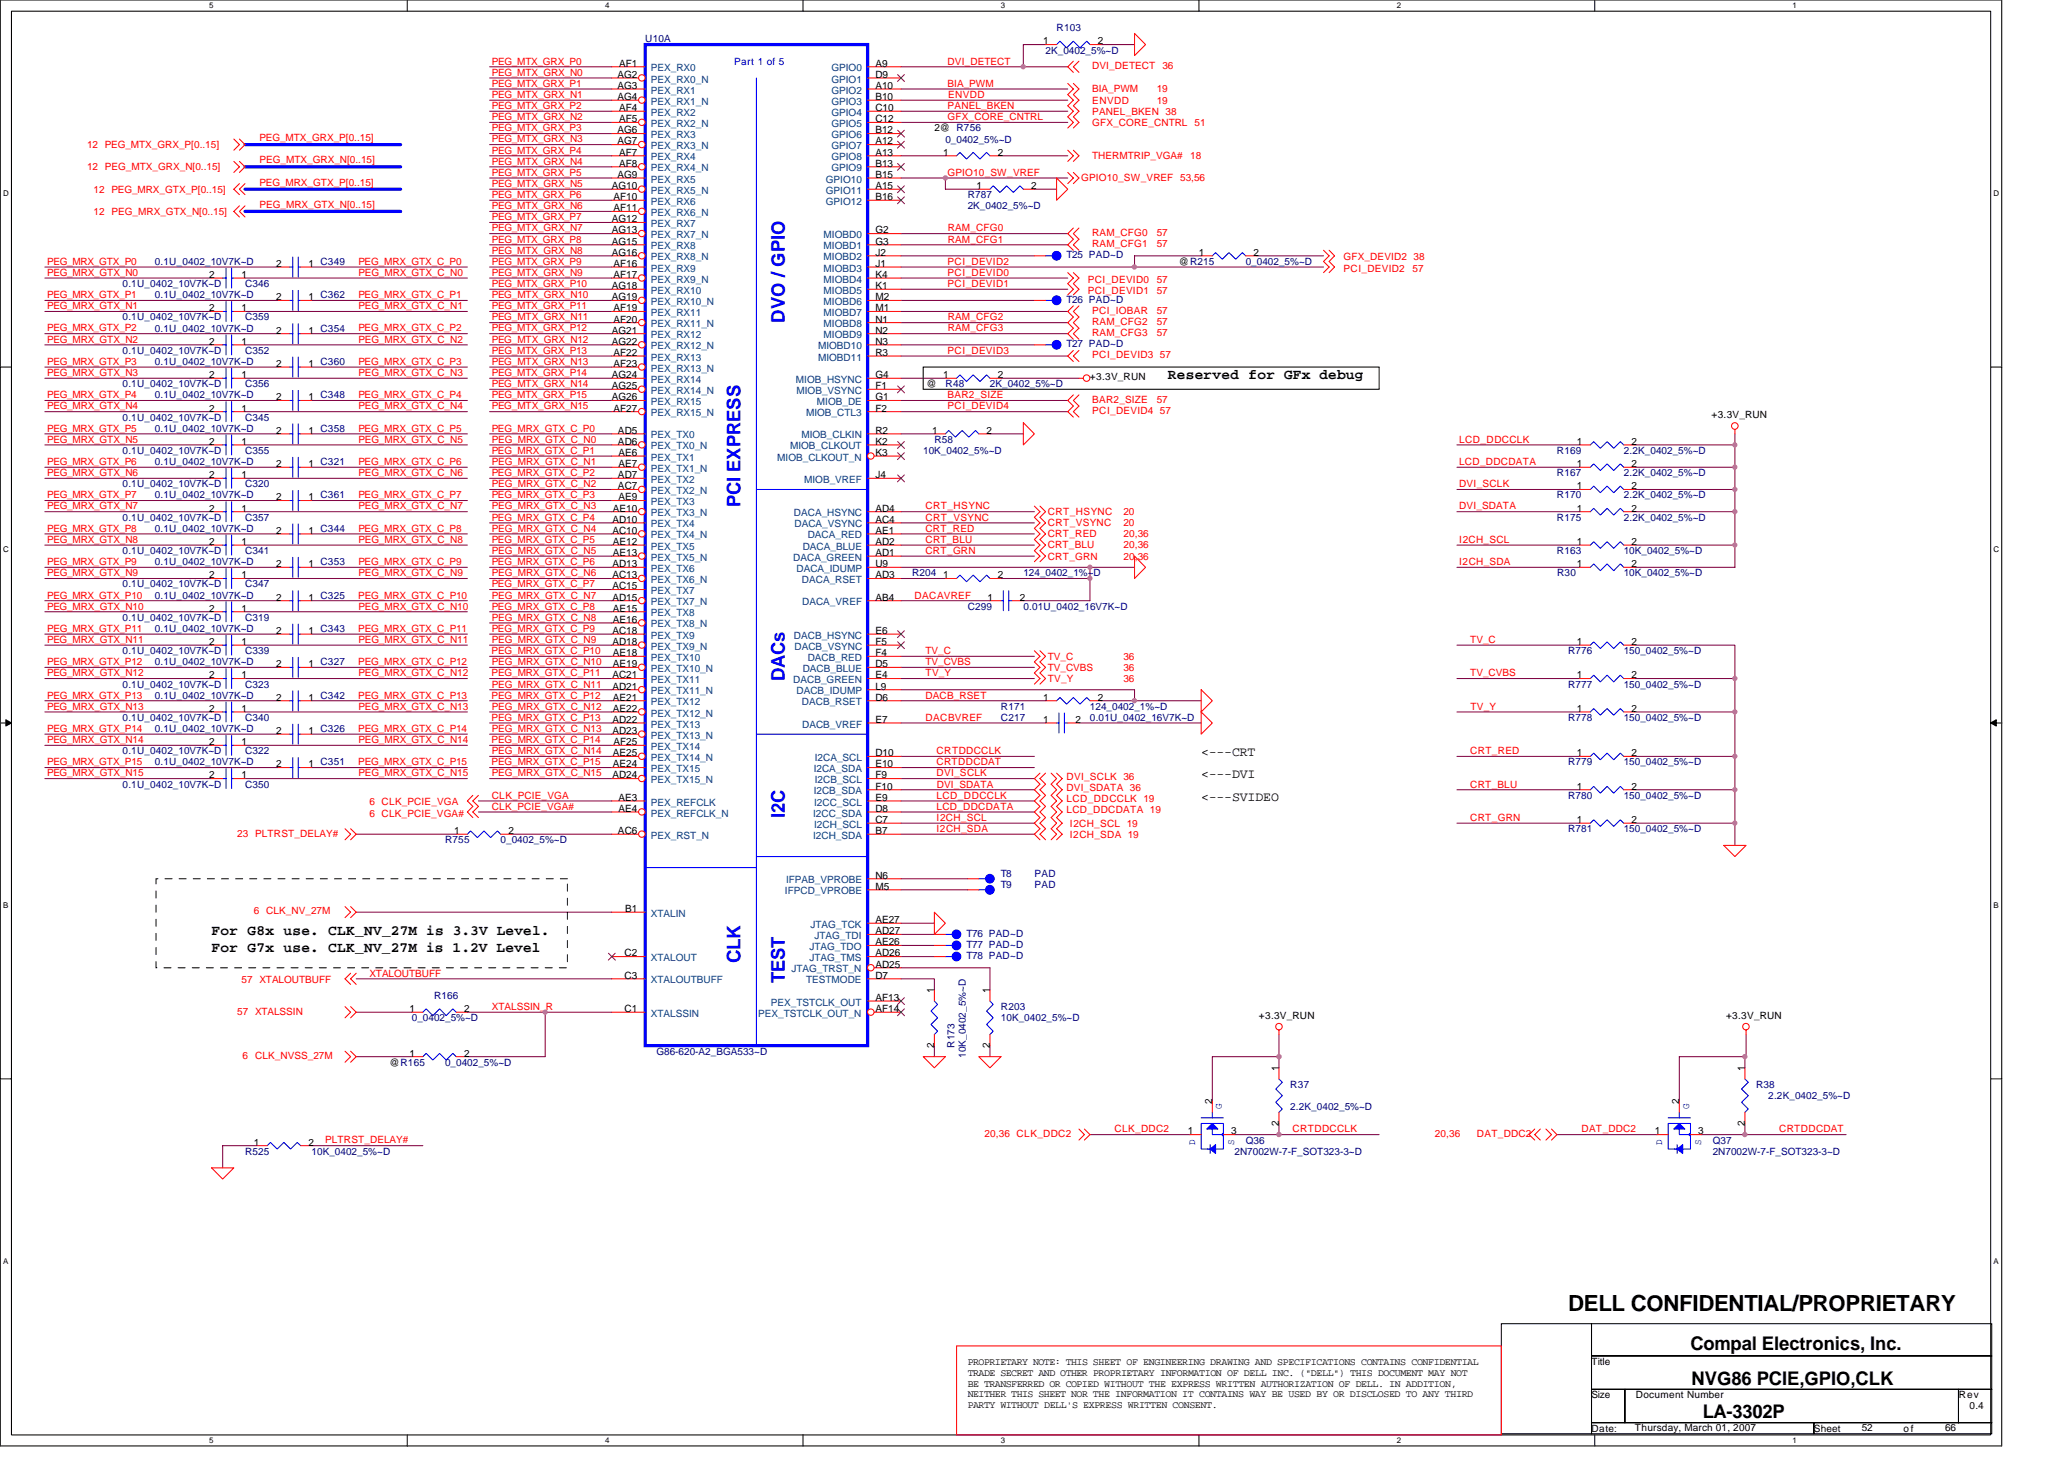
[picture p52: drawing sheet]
<svg xmlns="http://www.w3.org/2000/svg" width="297mm" height="210mm" viewBox="0 0 297 210" stroke-linecap="round" stroke-linejoin="round" font-family="sans-serif">
<defs><g id="words">
<text font-size="3.2" x="225.7" y="188.6">DELL CONFIDENTIAL/PROPRIETARY</text>
<g font-size="2.7" fill="#00f">
<text x="113" y="46.4" transform="rotate(-90 113 46.4)">DVO / GPIO</text>
<text x="106.5" y="73" transform="rotate(-90 106.5 73)">PCI EXPRESS</text>
<text x="113" y="97.9" transform="rotate(-90 113 97.9)">DACs</text>
<text x="113" y="117.6" transform="rotate(-90 113 117.6)">I2C</text>
<text x="106.5" y="138.6" transform="rotate(-90 106.5 138.6)">CLK</text>
<text x="113" y="141.5" transform="rotate(-90 113 141.5)">TEST</text>
</g>
<g font-size="2.7">
<text x="243.3" y="194.2">Compal Electronics, Inc.</text>
<text x="243.4" y="199.2">NVG86 PCIE,GPIO,CLK</text>
<text x="245" y="204">LA-3302P</text>
</g>
<g font-size="2.1">
<text x="168.1" y="54.5">Reserved for GFx debug</text>
<text x="30.5" y="134.6">For G8x use. CLK_NV_27M is 3.3V Level.</text>
<text x="30.5" y="136.9">For G7x use. CLK_NV_27M is 1.2V Level</text>
</g>
<g font-size="1.9">
<text x="172.9" y="112">&lt;---DVI</text>
<text x="172.9" y="108.8">&lt;---CRT</text>
<text x="172.9" y="115.2">&lt;---SVIDEO</text>
</g>
<g font-size="1.4" fill="#000080">
<text x="152.1" y="4.5">R103</text>
<text x="92.9" y="6.1">U10A</text>
<text x="150.5" y="7.7">2K_0402_5%~D</text>
<text x="136.1" y="20.5">0_0402_5%~D</text>
<text x="139.3" y="28.5">R787</text>
<text x="139.3" y="30.1">2K_0402_5%~D</text>
<text x="17.6" y="41.3">0.1U_0402_10V7K~D</text>
<text x="22.3" y="38.1">0.1U_0402_10V7K~D</text>
<text x="35.3" y="41.3">C346</text>
<text x="153.5" y="37.1">T25 PAD~D</text>
<text x="179.3" y="38.1">0_0402_5%~D</text>
<text x="17.6" y="46.1">0.1U_0402_10V7K~D</text>
<text x="22.3" y="42.9">0.1U_0402_10V7K~D</text>
<text x="22.3" y="47.7">0.1U_0402_10V7K~D</text>
<text x="35.3" y="46.1">C359</text>
<text x="153.5" y="43.5">T26 PAD~D</text>
<text x="17.6" y="50.9">0.1U_0402_10V7K~D</text>
<text x="22.3" y="52.5">0.1U_0402_10V7K~D</text>
<text x="35.3" y="50.9">C352</text>
<text x="153.5" y="50">T27 PAD~D</text>
<text x="17.6" y="55.7">0.1U_0402_10V7K~D</text>
<text x="22.3" y="57.3">0.1U_0402_10V7K~D</text>
<text x="35.3" y="55.7">C356</text>
<text x="136.1" y="55.7">R48</text>
<text x="142.5" y="55.7">2K_0402_5%~D</text>
<text x="17.6" y="65.3">0.1U_0402_10V7K~D</text>
<text x="17.6" y="60.5">0.1U_0402_10V7K~D</text>
<text x="22.3" y="62.1">0.1U_0402_10V7K~D</text>
<text x="35.3" y="65.3">C355</text>
<text x="35.3" y="60.5">C345</text>
<text x="132.9" y="65.3">10K_0402_5%~D</text>
<text x="134.5" y="63.7">R58</text>
<text x="224.1" y="65.3">R169</text>
<text x="233.7" y="65.3">2.2K_0402_5%~D</text>
<text x="17.6" y="70.1">0.1U_0402_10V7K~D</text>
<text x="22.3" y="66.9">0.1U_0402_10V7K~D</text>
<text x="22.3" y="71.7">0.1U_0402_10V7K~D</text>
<text x="35.3" y="70.1">C320</text>
<text x="224.1" y="71.7">R170</text>
<text x="224.1" y="68.5">R167</text>
<text x="233.7" y="71.7">2.2K_0402_5%~D</text>
<text x="233.7" y="68.5">2.2K_0402_5%~D</text>
<text x="17.6" y="74.9">0.1U_0402_10V7K~D</text>
<text x="22.3" y="76.5">0.1U_0402_10V7K~D</text>
<text x="35.3" y="74.9">C357</text>
<text x="224.1" y="74.9">R175</text>
<text x="233.7" y="74.9">2.2K_0402_5%~D</text>
<text x="17.6" y="79.7">0.1U_0402_10V7K~D</text>
<text x="22.3" y="81.3">0.1U_0402_10V7K~D</text>
<text x="35.3" y="79.7">C341</text>
<text x="131.3" y="82.9">R204</text>
<text x="147.3" y="82.9">124_0402_1%~D</text>
<text x="224.1" y="79.7">R163</text>
<text x="224.1" y="82.9">R30</text>
<text x="233.7" y="79.7">10K_0402_5%~D</text>
<text x="233.7" y="82.9">10K_0402_5%~D</text>
<text x="17.6" y="84.5">0.1U_0402_10V7K~D</text>
<text x="17.6" y="89.3">0.1U_0402_10V7K~D</text>
<text x="22.3" y="86.1">0.1U_0402_10V7K~D</text>
<text x="35.3" y="84.5">C347</text>
<text x="35.3" y="89.3">C319</text>
<text x="139.3" y="87.7">C299</text>
<text x="147.3" y="87.7">0.01U_0402_16V7K~D</text>
<text x="17.6" y="94.1">0.1U_0402_10V7K~D</text>
<text x="22.3" y="90.9">0.1U_0402_10V7K~D</text>
<text x="22.3" y="95.7">0.1U_0402_10V7K~D</text>
<text x="35.3" y="94.1">C339</text>
<text x="225.7" y="94.1">R776</text>
<text x="233.7" y="94.1">150_0402_5%~D</text>
<text x="17.6" y="98.9">0.1U_0402_10V7K~D</text>
<text x="22.3" y="100.5">0.1U_0402_10V7K~D</text>
<text x="35.3" y="98.9">C323</text>
<text x="225.7" y="98.9">R777</text>
<text x="233.7" y="98.9">150_0402_5%~D</text>
<text x="17.6" y="103.7">0.1U_0402_10V7K~D</text>
<text x="22.3" y="105.3">0.1U_0402_10V7K~D</text>
<text x="35.3" y="103.7">C340</text>
<text x="144.1" y="103.7">C217</text>
<text x="144.1" y="102.1">R171</text>
<text x="156.9" y="103.7">0.01U_0402_16V7K~D</text>
<text x="156.9" y="102.1">124_0402_1%~D</text>
<text x="225.7" y="103.7">R778</text>
<text x="233.7" y="103.7">150_0402_5%~D</text>
<text x="17.6" y="113.3">0.1U_0402_10V7K~D</text>
<text x="17.6" y="108.5">0.1U_0402_10V7K~D</text>
<text x="22.3" y="110.1">0.1U_0402_10V7K~D</text>
<text x="35.3" y="113.3">C350</text>
<text x="35.3" y="108.5">C322</text>
<text x="225.7" y="110.1">R779</text>
<text x="233.7" y="110.1">150_0402_5%~D</text>
<text x="225.7" y="119.7">R781</text>
<text x="225.7" y="114.9">R780</text>
<text x="233.7" y="119.7">150_0402_5%~D</text>
<text x="233.7" y="114.9">150_0402_5%~D</text>
<text x="64" y="121.3">R755</text>
<text x="72" y="121.3">0_0402_5%~D</text>
<text x="144" y="127.7">T9</text>
<text x="144" y="126.1">T8</text>
<text x="148.9" y="127.7">PAD</text>
<text x="148.9" y="126.1">PAD</text>
<text x="139.1" y="138">T78 PAD~D</text>
<text x="139.1" y="134.7">T76 PAD~D</text>
<text x="139.1" y="136.4">T77 PAD~D</text>
<text x="62.5" y="143.7">R166</text>
<text x="59.3" y="146.9">0_0402_5%~D</text>
<text x="144.1" y="145.3">R203</text>
<text x="144.1" y="146.9">10K_0402_5%~D</text>
<text x="64" y="153.3">0_0402_5%~D</text>
<text x="94.5" y="151.7">G86-620-A2_BGA533~D</text>
<text x="137.4" y="150.7" transform="rotate(-90 137.4 150.7)">R173</text>
<text x="139" y="152.2" transform="rotate(-90 139 152.2)">10K_0402_5%~D</text>
<text x="185.7" y="159.7">2.2K_0402_5%~D</text>
<text x="185.7" y="156.5">R37</text>
<text x="252.7" y="156.5">R38</text>
<text x="254.5" y="158.1">2.2K_0402_5%~D</text>
<text x="35.3" y="166.1">R525</text>
<text x="44.8" y="166.1">10K_0402_5%~D</text>
<text x="177.7" y="166.1">2N7002W-7-F_SOT323-3~D</text>
<text x="179.3" y="164.5">Q36</text>
<text x="246.5" y="164.5">Q37</text>
<text x="246.5" y="166.1">2N7002W-7-F_SOT323-3~D</text>
</g>
<g font-size="1.4" fill="#f00">
<text x="70.8" y="9.3">PEG_MTX_GRX_P0</text>
<text x="70.8" y="10.9">PEG_MTX_GRX_N0</text>
<text x="136.4" y="9.3">DVI_DETECT</text>
<text x="157.2" y="9.9">DVI_DETECT</text>
<text x="167.3" y="9.9">36</text>
<text x="70.8" y="15.7">PEG_MTX_GRX_P2</text>
<text x="70.8" y="14.1">PEG_MTX_GRX_N1</text>
<text x="70.8" y="12.5">PEG_MTX_GRX_P1</text>
<text x="70.8" y="17.3">PEG_MTX_GRX_N2</text>
<text x="136.4" y="17.3">GFX_CORE_CNTRL</text>
<text x="136.4" y="15.7">PANEL_BKEN</text>
<text x="136.4" y="12.5">BIA_PWM</text>
<text x="136.4" y="14.1">ENVDD</text>
<text x="157.2" y="16.5">PANEL_BKEN 38</text>
<text x="157.2" y="14.9">ENVDD</text>
<text x="157.2" y="13.3">BIA_PWM</text>
<text x="166.5" y="14.9">19</text>
<text x="166.5" y="13.3">19</text>
<text x="12.5" y="21.3">12 PEG_MTX_GRX_P[0..15]</text>
<text x="37.3" y="23.5">PEG_MTX_GRX_N[0..15]</text>
<text x="37.3" y="20.3">PEG_MTX_GRX_P[0..15]</text>
<text x="70.8" y="18.9">PEG_MTX_GRX_P3</text>
<text x="70.8" y="20.5">PEG_MTX_GRX_N3</text>
<text x="70.8" y="23.7">PEG_MTX_GRX_N4</text>
<text x="70.8" y="22.1">PEG_MTX_GRX_P4</text>
<text x="157.2" y="18.1">GFX_CORE_CNTRL 51</text>
<text x="157.2" y="22.9">THERMTRIP_VGA#</text>
<text x="171.3" y="22.9">18</text>
<text x="12.5" y="24.5">12 PEG_MTX_GRX_N[0..15]</text>
<text x="13.5" y="27.7">12 PEG_MRX_GTX_P[0..15]</text>
<text x="37.3" y="26.7">PEG_MRX_GTX_P[0..15]</text>
<text x="37.3" y="29.9">PEG_MRX_GTX_N[0..15]</text>
<text x="70.8" y="25.3">PEG_MTX_GRX_P5</text>
<text x="70.8" y="28.5">PEG_MTX_GRX_P6</text>
<text x="70.8" y="26.9">PEG_MTX_GRX_N5</text>
<text x="136.4" y="25.3">GPIO10_SW_VREF</text>
<text x="155.6" y="26.1">GPIO10_SW_VREF 53,56</text>
<text x="13.5" y="30.9">12 PEG_MRX_GTX_N[0..15]</text>
<text x="70.8" y="30.1">PEG_MTX_GRX_N6</text>
<text x="70.8" y="31.7">PEG_MTX_GRX_P7</text>
<text x="70.8" y="33.3">PEG_MTX_GRX_N7</text>
<text x="70.8" y="34.9">PEG_MTX_GRX_P8</text>
<text x="136.4" y="34.9">RAM_CFG1</text>
<text x="136.4" y="33.3">RAM_CFG0</text>
<text x="157.2" y="35.5">RAM_CFG1</text>
<text x="157.2" y="34">RAM_CFG0</text>
<text x="166.5" y="35.5">57</text>
<text x="166.5" y="34">57</text>
<text x="6.8" y="38.1">PEG_MRX_GTX_P0</text>
<text x="6.8" y="39.7">PEG_MRX_GTX_N0</text>
<text x="51.6" y="38.1">PEG_MRX_GTX_C_P0</text>
<text x="51.6" y="39.7">PEG_MRX_GTX_C_N0</text>
<text x="70.8" y="41.3">PEG_MTX_GRX_P10</text>
<text x="70.8" y="36.5">PEG_MTX_GRX_N8</text>
<text x="70.8" y="39.7">PEG_MTX_GRX_N9</text>
<text x="70.8" y="38.1">PEG_MTX_GRX_P9</text>
<text x="136.4" y="38.1">PCI_DEVID2</text>
<text x="136.4" y="41.3">PCI_DEVID1</text>
<text x="136.4" y="39.7">PCI_DEVID0</text>
<text x="156.5" y="40.7">PCI_DEVID0</text>
<text x="166.5" y="40.7">57</text>
<text x="193.4" y="39.1">PCI_DEVID2</text>
<text x="193.4" y="37.5">GFX_DEVID2 38</text>
<text x="203.3" y="39.1">57</text>
<text x="6.8" y="44.5">PEG_MRX_GTX_N1</text>
<text x="6.8" y="42.9">PEG_MRX_GTX_P1</text>
<text x="6.8" y="47.7">PEG_MRX_GTX_P2</text>
<text x="51.6" y="42.9">PEG_MRX_GTX_C_P1</text>
<text x="51.6" y="44.5">PEG_MRX_GTX_C_N1</text>
<text x="51.6" y="47.7">PEG_MRX_GTX_C_P2</text>
<text x="70.8" y="46.1">PEG_MTX_GRX_N11</text>
<text x="70.8" y="47.7">PEG_MTX_GRX_P12</text>
<text x="70.8" y="42.9">PEG_MTX_GRX_N10</text>
<text x="70.8" y="44.5">PEG_MTX_GRX_P11</text>
<text x="136.4" y="46.1">RAM_CFG2</text>
<text x="136.4" y="47.7">RAM_CFG3</text>
<text x="156.5" y="42.3">PCI_DEVID1</text>
<text x="157.2" y="46.7">RAM_CFG2</text>
<text x="157.2" y="45.1">PCI_IOBAR</text>
<text x="166.5" y="45.1">57</text>
<text x="166.5" y="42.3">57</text>
<text x="166.5" y="46.7">57</text>
<text x="6.8" y="49.3">PEG_MRX_GTX_N2</text>
<text x="6.8" y="52.5">PEG_MRX_GTX_P3</text>
<text x="51.6" y="49.3">PEG_MRX_GTX_C_N2</text>
<text x="51.6" y="52.5">PEG_MRX_GTX_C_P3</text>
<text x="70.8" y="49.3">PEG_MTX_GRX_N12</text>
<text x="70.8" y="50.9">PEG_MTX_GRX_P13</text>
<text x="70.8" y="52.5">PEG_MTX_GRX_N13</text>
<text x="136.4" y="50.9">PCI_DEVID3</text>
<text x="157.2" y="51.5">PCI_DEVID3 57</text>
<text x="157.2" y="48.3">RAM_CFG3</text>
<text x="166.5" y="48.3">57</text>
<text x="6.8" y="54.1">PEG_MRX_GTX_N3</text>
<text x="6.8" y="58.9">PEG_MRX_GTX_N4</text>
<text x="6.8" y="57.3">PEG_MRX_GTX_P4</text>
<text x="51.6" y="54.1">PEG_MRX_GTX_C_N3</text>
<text x="51.6" y="57.3">PEG_MRX_GTX_C_P4</text>
<text x="51.6" y="58.9">PEG_MRX_GTX_C_N4</text>
<text x="70.8" y="58.9">PEG_MTX_GRX_N15</text>
<text x="70.8" y="55.7">PEG_MTX_GRX_N14</text>
<text x="70.8" y="54.1">PEG_MTX_GRX_P14</text>
<text x="70.8" y="57.3">PEG_MTX_GRX_P15</text>
<text x="136.4" y="58.9">PCI_DEVID4</text>
<text x="136.4" y="57.3">BAR2_SIZE</text>
<text x="157.2" y="59.5">PCI_DEVID4 57</text>
<text x="157.2" y="58">BAR2_SIZE</text>
<text x="166.5" y="58">57</text>
<text x="6.8" y="63.7">PEG_MRX_GTX_N5</text>
<text x="6.8" y="62.1">PEG_MRX_GTX_P5</text>
<text x="51.6" y="62.1">PEG_MRX_GTX_C_P5</text>
<text x="51.6" y="63.7">PEG_MRX_GTX_C_N5</text>
<text x="70.8" y="65.3">PEG_MRX_GTX_C_P1</text>
<text x="70.8" y="63.7">PEG_MRX_GTX_C_N0</text>
<text x="70.8" y="62.1">PEG_MRX_GTX_C_P0</text>
<text x="210" y="63.7">LCD_DDCCLK</text>
<text x="6.8" y="68.5">PEG_MRX_GTX_N6</text>
<text x="6.8" y="66.9">PEG_MRX_GTX_P6</text>
<text x="6.8" y="71.7">PEG_MRX_GTX_P7</text>
<text x="51.6" y="66.9">PEG_MRX_GTX_C_P6</text>
<text x="51.6" y="68.5">PEG_MRX_GTX_C_N6</text>
<text x="51.6" y="71.7">PEG_MRX_GTX_C_P7</text>
<text x="70.8" y="68.5">PEG_MRX_GTX_C_P2</text>
<text x="70.8" y="70.1">PEG_MRX_GTX_C_N2</text>
<text x="70.8" y="71.7">PEG_MRX_GTX_C_P3</text>
<text x="70.8" y="66.9">PEG_MRX_GTX_C_N1</text>
<text x="210" y="70.1">DVI_SCLK</text>
<text x="210" y="66.9">LCD_DDCDATA</text>
<text x="6.8" y="73.3">PEG_MRX_GTX_N7</text>
<text x="6.8" y="76.5">PEG_MRX_GTX_P8</text>
<text x="51.6" y="73.3">PEG_MRX_GTX_C_N7</text>
<text x="51.6" y="76.5">PEG_MRX_GTX_C_P8</text>
<text x="70.8" y="74.9">PEG_MRX_GTX_C_P4</text>
<text x="70.8" y="73.3">PEG_MRX_GTX_C_N3</text>
<text x="70.8" y="76.5">PEG_MRX_GTX_C_N4</text>
<text x="133.2" y="76.5">CRT_RED</text>
<text x="133.2" y="74.9">CRT_VSYNC</text>
<text x="133.2" y="73.3">CRT_HSYNC</text>
<text x="150.8" y="74.1">CRT_HSYNC</text>
<text x="150.8" y="75.7">CRT_VSYNC</text>
<text x="150.8" y="77.3">CRT_RED</text>
<text x="161.7" y="74.1">20</text>
<text x="161.7" y="77.3">20,36</text>
<text x="161.7" y="75.7">20</text>
<text x="210" y="73.3">DVI_SDATA</text>
<text x="6.8" y="78.1">PEG_MRX_GTX_N8</text>
<text x="6.8" y="82.9">PEG_MRX_GTX_N9</text>
<text x="6.8" y="81.3">PEG_MRX_GTX_P9</text>
<text x="51.6" y="78.1">PEG_MRX_GTX_C_N8</text>
<text x="51.6" y="81.3">PEG_MRX_GTX_C_P9</text>
<text x="51.6" y="82.9">PEG_MRX_GTX_C_N9</text>
<text x="70.8" y="79.7">PEG_MRX_GTX_C_N5</text>
<text x="70.8" y="81.3">PEG_MRX_GTX_C_P6</text>
<text x="70.8" y="78.1">PEG_MRX_GTX_C_P5</text>
<text x="70.8" y="82.9">PEG_MRX_GTX_C_N6</text>
<text x="133.2" y="78.1">CRT_BLU</text>
<text x="133.2" y="79.7">CRT_GRN</text>
<text x="150.8" y="80.5">CRT_GRN</text>
<text x="150.8" y="78.9">CRT_BLU</text>
<text x="161.7" y="80.5">20,36</text>
<text x="161.7" y="78.9">20,36</text>
<text x="210" y="78.1">I2CH_SCL</text>
<text x="210" y="81.3">I2CH_SDA</text>
<text x="6.8" y="87.7">PEG_MRX_GTX_N10</text>
<text x="6.8" y="86.1">PEG_MRX_GTX_P10</text>
<text x="51.6" y="86.1">PEG_MRX_GTX_C_P10</text>
<text x="51.6" y="87.7">PEG_MRX_GTX_C_N10</text>
<text x="70.8" y="86.1">PEG_MRX_GTX_C_N7</text>
<text x="70.8" y="89.3">PEG_MRX_GTX_C_N8</text>
<text x="70.8" y="87.7">PEG_MRX_GTX_C_P8</text>
<text x="70.8" y="84.5">PEG_MRX_GTX_C_P7</text>
<text x="131.6" y="86.1">DACAVREF</text>
<text x="6.8" y="92.5">PEG_MRX_GTX_N11</text>
<text x="6.8" y="90.9">PEG_MRX_GTX_P11</text>
<text x="6.8" y="95.7">PEG_MRX_GTX_P12</text>
<text x="51.6" y="90.9">PEG_MRX_GTX_C_P11</text>
<text x="51.6" y="95.7">PEG_MRX_GTX_C_P12</text>
<text x="51.6" y="92.5">PEG_MRX_GTX_C_N11</text>
<text x="70.8" y="94.1">PEG_MRX_GTX_C_P10</text>
<text x="70.8" y="90.9">PEG_MRX_GTX_C_P9</text>
<text x="70.8" y="95.7">PEG_MRX_GTX_C_N10</text>
<text x="70.8" y="92.5">PEG_MRX_GTX_C_N9</text>
<text x="133.2" y="95.7">TV_CVBS</text>
<text x="133.2" y="94.1">TV_C</text>
<text x="150.8" y="94.9">TV_C</text>
<text x="161.7" y="94.9">36</text>
<text x="211.6" y="92.5">TV_C</text>
<text x="6.8" y="97.3">PEG_MRX_GTX_N12</text>
<text x="6.8" y="100.5">PEG_MRX_GTX_P13</text>
<text x="51.6" y="100.5">PEG_MRX_GTX_C_P13</text>
<text x="51.6" y="97.3">PEG_MRX_GTX_C_N12</text>
<text x="70.8" y="100.5">PEG_MRX_GTX_C_P12</text>
<text x="70.8" y="97.3">PEG_MRX_GTX_C_P11</text>
<text x="70.8" y="98.9">PEG_MRX_GTX_C_N11</text>
<text x="133.2" y="100.5">DACB_RSET</text>
<text x="133.2" y="97.3">TV_Y</text>
<text x="150.8" y="96.5">TV_CVBS</text>
<text x="150.8" y="98.1">TV_Y</text>
<text x="161.7" y="96.5">36</text>
<text x="161.7" y="98.1">36</text>
<text x="211.6" y="97.3">TV_CVBS</text>
<text x="6.8" y="102.1">PEG_MRX_GTX_N13</text>
<text x="6.8" y="106.9">PEG_MRX_GTX_N14</text>
<text x="6.8" y="105.3">PEG_MRX_GTX_P14</text>
<text x="51.6" y="105.3">PEG_MRX_GTX_C_P14</text>
<text x="51.6" y="102.1">PEG_MRX_GTX_C_N13</text>
<text x="51.6" y="106.9">PEG_MRX_GTX_C_N14</text>
<text x="70.8" y="106.9">PEG_MRX_GTX_C_P14</text>
<text x="70.8" y="103.7">PEG_MRX_GTX_C_P13</text>
<text x="70.8" y="105.3">PEG_MRX_GTX_C_N13</text>
<text x="70.8" y="102.1">PEG_MRX_GTX_C_N12</text>
<text x="133.2" y="103.7">DACBVREF</text>
<text x="211.6" y="102.1">TV_Y</text>
<text x="6.8" y="111.7">PEG_MRX_GTX_N15</text>
<text x="6.8" y="110.1">PEG_MRX_GTX_P15</text>
<text x="51.6" y="110.1">PEG_MRX_GTX_C_P15</text>
<text x="51.6" y="111.7">PEG_MRX_GTX_C_N15</text>
<text x="70.8" y="110.1">PEG_MRX_GTX_C_P15</text>
<text x="70.8" y="111.7">PEG_MRX_GTX_C_N15</text>
<text x="70.8" y="108.5">PEG_MRX_GTX_C_N14</text>
<text x="134.8" y="108.5">CRTDDCCLK</text>
<text x="134.8" y="111.7">DVI_SCLK</text>
<text x="134.8" y="110.1">CRTDDCDAT</text>
<text x="134.8" y="113.3">DVI_SDATA</text>
<text x="153.5" y="113.8">DVI_SDATA 36</text>
<text x="153.5" y="112.2">DVI_SCLK 36</text>
<text x="211.6" y="108.5">CRT_RED</text>
<text x="211.6" y="113.3">CRT_BLU</text>
<text x="53.2" y="115.9">6 CLK_PCIE_VGA</text>
<text x="53.2" y="117.5">6 CLK_PCIE_VGA#</text>
<text x="70.8" y="114.9">CLK_PCIE_VGA</text>
<text x="70.8" y="116.5">CLK_PCIE_VGA#</text>
<text x="134.8" y="114.9">LCD_DDCCLK</text>
<text x="134.8" y="119.7">I2CH_SDA</text>
<text x="134.8" y="118.1">I2CH_SCL</text>
<text x="134.8" y="116.5">LCD_DDCDATA</text>
<text x="153.5" y="117">LCD_DDCDATA 19</text>
<text x="153.5" y="115.4">LCD_DDCCLK 19</text>
<text x="154" y="118.9">I2CH_SCL 19</text>
<text x="211.6" y="118.1">CRT_GRN</text>
<text x="34.1" y="120.4">23 PLTRST_DELAY#</text>
<text x="154" y="120.5">I2CH_SDA 19</text>
<text x="36.5" y="131.6">6 CLK_NV_27M</text>
<text x="34.8" y="141.5">57 XTALOUTBUFF</text>
<text x="53.2" y="140.5">XTALOUTBUFF</text>
<text x="34.1" y="146">57 XTALSSIN</text>
<text x="70.8" y="145.3">XTALSSIN_R</text>
<text x="34.9" y="152.4">6 CLK_NVSS_27M</text>
<text x="46.8" y="164.5">PLTRST_DELAY#</text>
<text x="141.7" y="163.6">20,36 CLK_DDC2</text>
<text x="160.4" y="162.9">CLK_DDC2</text>
<text x="186" y="162.9">CRTDDCCLK</text>
<text x="206.5" y="163.6">20,36</text>
<text x="212.6" y="163.6">DAT_DDC2</text>
<text x="227.6" y="162.9">DAT_DDC2</text>
<text x="256.1" y="162.9">CRTDDCDAT</text>
</g>
<g font-size="1.4">
<text x="88.9" y="11.2">AG2</text>
<text x="89.1" y="9.6">AF1</text>
<text x="126" y="9.6">A9</text>
<text x="126" y="11.2">D9</text>
<text x="150.1" y="6.4">1</text>
<text x="158" y="6.4">2</text>
<text x="88.9" y="12.8">AG3</text>
<text x="88.9" y="14.4">AG4</text>
<text x="89.1" y="16">AF4</text>
<text x="89.1" y="17.6">AF5</text>
<text x="126" y="12.8">A10</text>
<text x="126" y="14.4">B10</text>
<text x="126" y="16">C10</text>
<text x="126" y="17.6">C12</text>
<text x="88.9" y="19.2">AG6</text>
<text x="88.9" y="20.8">AG7</text>
<text x="89.1" y="22.4">AF7</text>
<text x="89.1" y="24">AF8</text>
<text x="126" y="19.2">B12</text>
<text x="126" y="20.8">A12</text>
<text x="126" y="22.4">A13</text>
<text x="126" y="24">B13</text>
<text x="134.5" y="18.9">2@ R756</text>
<text x="135.7" y="22.4">1</text>
<text x="143.6" y="22.4">2</text>
<text x="88" y="27.2">AG10</text>
<text x="88.3" y="28.8">AF10</text>
<text x="88.9" y="25.6">AG9</text>
<text x="126" y="25.6">B15</text>
<text x="126" y="27.2">A15</text>
<text x="126" y="28.8">B16</text>
<text x="140.5" y="27.2">1</text>
<text x="148.4" y="27.2">2</text>
<text x="88" y="32">AG12</text>
<text x="88" y="33.6">AG13</text>
<text x="88" y="35.2">AG15</text>
<text x="88.3" y="30.4">AF11</text>
<text x="126" y="33.6">G2</text>
<text x="126" y="35.2">G3</text>
<text x="30.1" y="40">2</text>
<text x="34.8" y="40">1</text>
<text x="39.7" y="38.4">2</text>
<text x="44.4" y="38.4">1 C349</text>
<text x="88" y="36.8">AG16</text>
<text x="88" y="41.6">AG18</text>
<text x="88.3" y="38.4">AF16</text>
<text x="88.3" y="40">AF17</text>
<text x="126" y="36.8">J2</text>
<text x="126" y="38.4">J1</text>
<text x="126" y="40">K4</text>
<text x="126" y="41.6">K1</text>
<text x="169.7" y="38.1">@R215</text>
<text x="172.5" y="36.8">1</text>
<text x="180.4" y="36.8">2</text>
<text x="30.1" y="44.8">2</text>
<text x="34.8" y="44.8">1</text>
<text x="39.7" y="43.2">2</text>
<text x="39.7" y="48">2</text>
<text x="44.4" y="43.2">1 C362</text>
<text x="44.4" y="48">1 C354</text>
<text x="88" y="43.2">AG19</text>
<text x="88" y="48">AG21</text>
<text x="88.3" y="44.8">AF19</text>
<text x="88.3" y="46.4">AF20</text>
<text x="126" y="43.2">M2</text>
<text x="126" y="44.8">M1</text>
<text x="126" y="46.4">N1</text>
<text x="126" y="48">N2</text>
<text x="30.1" y="49.6">2</text>
<text x="34.8" y="49.6">1</text>
<text x="39.7" y="52.8">2</text>
<text x="44.4" y="52.8">1 C360</text>
<text x="88" y="49.6">AG22</text>
<text x="88.3" y="51.2">AF22</text>
<text x="88.3" y="52.8">AF23</text>
<text x="126" y="49.6">N3</text>
<text x="126" y="51.2">R3</text>
<text x="30.1" y="59.2">2</text>
<text x="30.1" y="54.4">2</text>
<text x="34.8" y="59.2">1</text>
<text x="34.8" y="54.4">1</text>
<text x="39.7" y="57.6">2</text>
<text x="44.4" y="57.6">1 C348</text>
<text x="88" y="54.4">AG24</text>
<text x="88" y="56">AG25</text>
<text x="88" y="57.6">AG26</text>
<text x="88.3" y="59.2">AF27</text>
<text x="126" y="54.4">G4</text>
<text x="126" y="57.6">G1</text>
<text x="126" y="56">F1</text>
<text x="126" y="59.2">F2</text>
<text x="133.3" y="55.7">@</text>
<text x="135.7" y="54.4">1</text>
<text x="143.6" y="54.4">2</text>
<text x="156.9" y="54.7">+3.3V_RUN</text>
<text x="30.1" y="64">2</text>
<text x="34.8" y="64">1</text>
<text x="39.7" y="62.4">2</text>
<text x="44.4" y="62.4">1 C358</text>
<text x="88.9" y="62.4">AD5</text>
<text x="88.9" y="64">AD6</text>
<text x="89" y="65.6">AE6</text>
<text x="126" y="62.4">R2</text>
<text x="126" y="64">K2</text>
<text x="126" y="65.6">K3</text>
<text x="134.1" y="62.4">1</text>
<text x="142" y="62.4">2</text>
<text x="226.9" y="64">1</text>
<text x="234.8" y="64">2</text>
<text x="246.3" y="60.2">+3.3V_RUN</text>
<text x="30.1" y="68.8">2</text>
<text x="34.8" y="68.8">1</text>
<text x="39.7" y="67.2">2</text>
<text x="39.7" y="72">2</text>
<text x="44.4" y="67.2">1 C321</text>
<text x="44.4" y="72">1 C361</text>
<text x="88.9" y="68.8">AD7</text>
<text x="88.9" y="70.4">AC7</text>
<text x="89" y="67.2">AE7</text>
<text x="89" y="72">AE9</text>
<text x="126" y="68.8">J4</text>
<text x="226.9" y="70.4">1</text>
<text x="226.9" y="67.2">1</text>
<text x="234.8" y="70.4">2</text>
<text x="234.8" y="67.2">2</text>
<text x="30.1" y="73.6">2</text>
<text x="34.8" y="73.6">1</text>
<text x="39.7" y="76.8">2</text>
<text x="44.4" y="76.8">1 C344</text>
<text x="88.1" y="75.2">AD10</text>
<text x="88.1" y="76.8">AC10</text>
<text x="88.2" y="73.6">AE10</text>
<text x="126" y="73.6">AD4</text>
<text x="126" y="76.8">AE1</text>
<text x="126" y="75.2">AC4</text>
<text x="226.9" y="73.6">1</text>
<text x="234.8" y="73.6">2</text>
<text x="30.1" y="83.2">2</text>
<text x="30.1" y="78.4">2</text>
<text x="34.8" y="83.2">1</text>
<text x="34.8" y="78.4">1</text>
<text x="39.7" y="81.6">2</text>
<text x="44.4" y="81.6">1 C353</text>
<text x="88.1" y="81.6">AD13</text>
<text x="88.1" y="83.2">AC13</text>
<text x="88.2" y="78.4">AE12</text>
<text x="88.2" y="80">AE13</text>
<text x="126" y="78.4">AD2</text>
<text x="126" y="80">AD1</text>
<text x="126" y="81.6">U9</text>
<text x="126" y="83.2">AD3</text>
<text x="135.7" y="83.2">1</text>
<text x="143.6" y="83.2">2</text>
<text x="226.9" y="78.4">1</text>
<text x="226.9" y="81.6">1</text>
<text x="234.8" y="78.4">2</text>
<text x="234.8" y="81.6">2</text>
<text x="30.1" y="88">2</text>
<text x="34.8" y="88">1</text>
<text x="39.7" y="86.4">2</text>
<text x="44.4" y="86.4">1 C325</text>
<text x="88.1" y="84.8">AC15</text>
<text x="88.1" y="86.4">AD15</text>
<text x="88.2" y="88">AE15</text>
<text x="88.2" y="89.6">AE16</text>
<text x="126" y="86.4">AB4</text>
<text x="142.1" y="86.4">1</text>
<text x="146.8" y="86.4">2</text>
<text x="30.1" y="92.8">2</text>
<text x="34.8" y="92.8">1</text>
<text x="39.7" y="91.2">2</text>
<text x="39.7" y="96">2</text>
<text x="44.4" y="91.2">1 C343</text>
<text x="44.4" y="96">1 C327</text>
<text x="88.1" y="91.2">AC18</text>
<text x="88.1" y="92.8">AD18</text>
<text x="88.2" y="94.4">AE18</text>
<text x="88.2" y="96">AE19</text>
<text x="126" y="91.2">E6</text>
<text x="126" y="94.4">F4</text>
<text x="126" y="96">D5</text>
<text x="126" y="92.8">F5</text>
<text x="226.9" y="92.8">1</text>
<text x="234.8" y="92.8">2</text>
<text x="30.1" y="97.6">2</text>
<text x="34.8" y="97.6">1</text>
<text x="39.7" y="100.8">2</text>
<text x="44.4" y="100.8">1 C342</text>
<text x="88.1" y="97.6">AC21</text>
<text x="88.1" y="99.2">AD21</text>
<text x="88.2" y="100.8">AE21</text>
<text x="126" y="97.6">E4</text>
<text x="126" y="99.2">L9</text>
<text x="126" y="100.8">D6</text>
<text x="150.1" y="100.8">1</text>
<text x="158" y="100.8">2</text>
<text x="226.9" y="97.6">1</text>
<text x="234.8" y="97.6">2</text>
<text x="30.1" y="102.4">2</text>
<text x="30.1" y="107.2">2</text>
<text x="34.8" y="102.4">1</text>
<text x="34.8" y="107.2">1</text>
<text x="39.7" y="105.6">2</text>
<text x="44.4" y="105.6">1 C326</text>
<text x="88.1" y="104">AD22</text>
<text x="88.1" y="105.6">AD23</text>
<text x="88.2" y="102.4">AE22</text>
<text x="88.3" y="107.2">AF25</text>
<text x="126" y="104">E7</text>
<text x="150.1" y="104">1</text>
<text x="154.8" y="104">2</text>
<text x="226.9" y="102.4">1</text>
<text x="234.8" y="102.4">2</text>
<text x="30.1" y="112">2</text>
<text x="34.8" y="112">1</text>
<text x="39.7" y="110.4">2</text>
<text x="44.4" y="110.4">1 C351</text>
<text x="88.1" y="112">AD24</text>
<text x="88.2" y="108.8">AE25</text>
<text x="88.2" y="110.4">AE24</text>
<text x="126" y="110.4">E10</text>
<text x="126" y="113.6">F10</text>
<text x="126" y="108.8">D10</text>
<text x="126" y="112">F9</text>
<text x="226.9" y="113.6">1</text>
<text x="226.9" y="108.8">1</text>
<text x="234.8" y="113.6">2</text>
<text x="234.8" y="108.8">2</text>
<text x="65.3" y="120">1</text>
<text x="73.2" y="120">2</text>
<text x="88.9" y="120">AC6</text>
<text x="89" y="115.2">AE3</text>
<text x="89" y="116.8">AE4</text>
<text x="126" y="115.2">E9</text>
<text x="126" y="116.8">D8</text>
<text x="126" y="118.4">C7</text>
<text x="126" y="120">B7</text>
<text x="226.9" y="118.4">1</text>
<text x="234.8" y="118.4">2</text>
<text x="90" y="131.2">B1</text>
<text x="126" y="128">M5</text>
<text x="126" y="126.4">N6</text>
<text x="89.9" y="137.6">C2</text>
<text x="126" y="136">AE26</text>
<text x="126" y="137.6">AD26</text>
<text x="126" y="132.8">AE27</text>
<text x="126" y="134.4">AD27</text>
<text x="89.9" y="140.8">C3</text>
<text x="126" y="139.2">AD25</text>
<text x="126" y="140.8">D7</text>
<text x="126" y="144">AF13</text>
<text x="134.4" y="142.9" transform="rotate(-90 134.4 142.9)">1</text>
<text x="142.4" y="142.9" transform="rotate(-90 142.4 142.9)">1</text>
<text x="58.9" y="145.6">1</text>
<text x="66.8" y="145.6">2</text>
<text x="89.9" y="145.6">C1</text>
<text x="126" y="145.6">AF14</text>
<text x="181.2" y="146.6">+3.3V_RUN</text>
<text x="248.4" y="146.6">+3.3V_RUN</text>
<text x="56" y="153.3">@R165</text>
<text x="58.9" y="152">1</text>
<text x="66.8" y="152">2</text>
<text x="134.4" y="150.7" transform="rotate(-90 134.4 150.7)">2</text>
<text x="142.4" y="150.7" transform="rotate(-90 142.4 150.7)">2</text>
<text x="184" y="154.1" transform="rotate(-90 184 154.1)">1</text>
<text x="251.1" y="154.1" transform="rotate(-90 251.1 154.1)">1</text>
<text x="174.5" y="158.9" transform="rotate(-90 174.5 158.9)">2</text>
<text x="184" y="161.9" transform="rotate(-90 184 161.9)">2</text>
<text x="241.7" y="158.9" transform="rotate(-90 241.7 158.9)">2</text>
<text x="251.1" y="161.9" transform="rotate(-90 251.1 161.9)">2</text>
<text x="36.5" y="164.8">1</text>
<text x="44.4" y="164.8">2</text>
<text x="170.9" y="163.2">1</text>
<text x="177.2" y="163.2">3</text>
<text x="238.1" y="163.2">1</text>
<text x="244.4" y="163.2">3</text>
<text x="139.3" y="196.4">PROPRIETARY NOTE: THIS SHEET OF ENGINEERING DRAWING AND SPECIFICATIONS CONTAINS CONFIDENTIAL</text>
<text x="139.3" y="197.9">TRADE SECRET AND OTHER PROPRIETARY INFORMATION OF DELL INC. (&quot;DELL&quot;) THIS DOCUMENT MAY NOT</text>
<text x="229" y="196.4">Title</text>
<text x="139.3" y="199.5">BE TRANSFERRED OR COPIED WITHOUT THE EXPRESS WRITTEN AUTHORIZATION OF DELL. IN ADDITION,</text>
<text x="139.3" y="201">NEITHER THIS SHEET NOR THE INFORMATION IT CONTAINS WAY BE USED BY OR DISCLOSED TO ANY THIRD</text>
<text x="139.3" y="202.6">PARTY WITHOUT DELL'S EXPRESS WRITTEN CONSENT.</text>
<text x="229" y="201.2">Size</text>
<text x="235.4" y="201.2">Document Number</text>
<text x="281.9" y="201.2">Rev</text>
<text x="283.4" y="202.8">0.4</text>
<text x="229" y="206">Date:</text>
<text x="235.3" y="205.8">Thursday, March 01, 2007</text>
<text x="261" y="206">Sheet</text>
<text x="267.9" y="205.8">52</text>
<text x="274" y="206">of</text>
<text x="279.9" y="205.8">66</text>
</g>
<g font-size="1.4" fill="#004080">
<text x="93.7" y="10.3">PEX_RX0</text>
<text x="93.7" y="11.9">PEX_RX0_N</text>
<text x="119.7" y="10.3">GPIO0</text>
<text x="119.7" y="11.9">GPIO1</text>
<text x="93.7" y="13.5">PEX_RX1</text>
<text x="93.7" y="15.1">PEX_RX1_N</text>
<text x="93.7" y="16.7">PEX_RX2</text>
<text x="119.7" y="13.5">GPIO2</text>
<text x="119.7" y="15.1">GPIO3</text>
<text x="119.7" y="16.7">GPIO4</text>
<text x="93.7" y="18.3">PEX_RX2_N</text>
<text x="93.7" y="19.9">PEX_RX3</text>
<text x="93.7" y="21.5">PEX_RX3_N</text>
<text x="93.7" y="23.1">PEX_RX4</text>
<text x="119.7" y="18.3">GPIO5</text>
<text x="119.7" y="19.9">GPIO6</text>
<text x="119.7" y="21.5">GPIO7</text>
<text x="119.7" y="23.1">GPIO8</text>
<text x="93.7" y="24.7">PEX_RX4_N</text>
<text x="93.7" y="26.3">PEX_RX5</text>
<text x="93.7" y="27.9">PEX_RX5_N</text>
<text x="93.7" y="29.5">PEX_RX6</text>
<text x="118.8" y="26.3">GPIO10</text>
<text x="118.8" y="27.9">GPIO11</text>
<text x="118.8" y="29.5">GPIO12</text>
<text x="119.7" y="24.7">GPIO9</text>
<text x="93.7" y="31.1">PEX_RX6_N</text>
<text x="93.7" y="32.7">PEX_RX7</text>
<text x="93.7" y="34.3">PEX_RX7_N</text>
<text x="93.7" y="35.9">PEX_RX8</text>
<text x="118.5" y="34.3">MIOBD0</text>
<text x="118.5" y="35.9">MIOBD1</text>
<text x="93.7" y="37.5">PEX_RX8_N</text>
<text x="93.7" y="39.1">PEX_RX9</text>
<text x="93.7" y="40.7">PEX_RX9_N</text>
<text x="118.5" y="37.5">MIOBD2</text>
<text x="118.5" y="39.1">MIOBD3</text>
<text x="118.5" y="40.7">MIOBD4</text>
<text x="93.7" y="42.3">PEX_RX10</text>
<text x="93.7" y="43.9">PEX_RX10_N</text>
<text x="93.7" y="45.5">PEX_RX11</text>
<text x="93.7" y="47.1">PEX_RX11_N</text>
<text x="118.5" y="42.3">MIOBD5</text>
<text x="118.5" y="43.9">MIOBD6</text>
<text x="118.5" y="45.5">MIOBD7</text>
<text x="118.5" y="47.1">MIOBD8</text>
<text x="93.7" y="48.7">PEX_RX12</text>
<text x="93.7" y="50.3">PEX_RX12_N</text>
<text x="93.7" y="51.9">PEX_RX13</text>
<text x="93.7" y="53.5">PEX_RX13_N</text>
<text x="117.7" y="50.3">MIOBD10</text>
<text x="117.7" y="51.9">MIOBD11</text>
<text x="118.5" y="48.7">MIOBD9</text>
<text x="93.7" y="55.1">PEX_RX14</text>
<text x="93.7" y="56.7">PEX_RX14_N</text>
<text x="93.7" y="58.3">PEX_RX15</text>
<text x="93.7" y="59.9">PEX_RX15_N</text>
<text x="114.6" y="55.1">MIOB_HSYNC</text>
<text x="114.6" y="56.7">MIOB_VSYNC</text>
<text x="116" y="59.9">MIOB_CTL3</text>
<text x="117.6" y="58.3">MIOB_DE</text>
<text x="93.7" y="63.1">PEX_TX0</text>
<text x="93.7" y="64.7">PEX_TX0_N</text>
<text x="113.7" y="64.7">MIOB_CLKOUT</text>
<text x="115.3" y="63.1">MIOB_CLKIN</text>
<text x="93.7" y="66.3">PEX_TX1</text>
<text x="93.7" y="67.9">PEX_TX1_N</text>
<text x="93.7" y="69.5">PEX_TX2</text>
<text x="93.7" y="71.1">PEX_TX2_N</text>
<text x="111.9" y="66.3">MIOB_CLKOUT_N</text>
<text x="115.7" y="69.5">MIOB_VREF</text>
<text x="93.7" y="72.7">PEX_TX3</text>
<text x="93.7" y="74.3">PEX_TX3_N</text>
<text x="93.7" y="75.9">PEX_TX4</text>
<text x="93.7" y="77.5">PEX_TX4_N</text>
<text x="114.3" y="74.3">DACA_HSYNC</text>
<text x="114.3" y="75.9">DACA_VSYNC</text>
<text x="116.2" y="77.5">DACA_RED</text>
<text x="93.7" y="79.1">PEX_TX5</text>
<text x="93.7" y="80.7">PEX_TX5_N</text>
<text x="93.7" y="82.3">PEX_TX6</text>
<text x="93.7" y="83.9">PEX_TX6_N</text>
<text x="114.2" y="80.7">DACA_GREEN</text>
<text x="114.6" y="82.3">DACA_IDUMP</text>
<text x="115.4" y="83.9">DACA_RSET</text>
<text x="115.5" y="79.1">DACA_BLUE</text>
<text x="93.7" y="85.5">PEX_TX7</text>
<text x="93.7" y="87.1">PEX_TX7_N</text>
<text x="93.7" y="88.7">PEX_TX8</text>
<text x="115.4" y="87.1">DACA_VREF</text>
<text x="93.7" y="90.3">PEX_TX8_N</text>
<text x="93.7" y="91.9">PEX_TX9</text>
<text x="93.7" y="93.5">PEX_TX9_N</text>
<text x="93.7" y="95.1">PEX_TX10</text>
<text x="114.3" y="91.9">DACB_HSYNC</text>
<text x="114.3" y="93.5">DACB_VSYNC</text>
<text x="116.2" y="95.1">DACB_RED</text>
<text x="93.7" y="96.7">PEX_TX10_N</text>
<text x="93.7" y="98.3">PEX_TX11</text>
<text x="93.7" y="99.9">PEX_TX11_N</text>
<text x="93.7" y="101.5">PEX_TX12</text>
<text x="114.2" y="98.3">DACB_GREEN</text>
<text x="114.6" y="99.9">DACB_IDUMP</text>
<text x="115.4" y="101.5">DACB_RSET</text>
<text x="115.5" y="96.7">DACB_BLUE</text>
<text x="93.7" y="103.1">PEX_TX12_N</text>
<text x="93.7" y="104.7">PEX_TX13</text>
<text x="93.7" y="106.3">PEX_TX13_N</text>
<text x="93.7" y="107.9">PEX_TX14</text>
<text x="115.4" y="104.7">DACB_VREF</text>
<text x="93.7" y="109.5">PEX_TX14_N</text>
<text x="93.7" y="111.1">PEX_TX15</text>
<text x="93.7" y="112.7">PEX_TX15_N</text>
<text x="117.1" y="111.1">I2CA_SDA</text>
<text x="117.3" y="109.5">I2CA_SCL</text>
<text x="117.3" y="112.7">I2CB_SCL</text>
<text x="93.7" y="115.9">PEX_REFCLK</text>
<text x="93.7" y="117.5">PEX_REFCLK_N</text>
<text x="117" y="117.5">I2CC_SDA</text>
<text x="117.1" y="114.3">I2CB_SDA</text>
<text x="117.2" y="115.9">I2CC_SCL</text>
<text x="117.2" y="119.1">I2CH_SCL</text>
<text x="93.7" y="120.7">PEX_RST_N</text>
<text x="117" y="120.7">I2CH_SDA</text>
<text x="93.7" y="131.9">XTALIN</text>
<text x="113" y="128.7">IFPCD_VPROBE</text>
<text x="113.1" y="127.1">IFPAB_VPROBE</text>
<text x="116.5" y="136.7">JTAG_TDO</text>
<text x="116.6" y="133.5">JTAG_TCK</text>
<text x="117.2" y="135.1">JTAG_TDI</text>
<text x="93.7" y="138.3">XTALOUT</text>
<text x="93.7" y="141.5">XTALOUTBUFF</text>
<text x="113.9" y="139.9">JTAG_TRST_N</text>
<text x="116" y="141.5">TESTMODE</text>
<text x="116.5" y="138.3">JTAG_TMS</text>
<text x="93.7" y="146.3">XTALSSIN</text>
<text x="109.1" y="146.3">PEX_TSTCLK_OUT_N</text>
<text x="111" y="144.7">PEX_TSTCLK_OUT</text>
</g>
<g font-size="1.4" fill="#00f">
<text x="105.7" y="9.3">Part 1 of 5</text>
<text x="175.8" y="159.6" transform="rotate(-90 175.8 159.6)">G</text>
<text x="243.1" y="159.6" transform="rotate(-90 243.1 159.6)">G</text>
<text x="172" y="164.7" transform="rotate(-90 172 164.7)">D</text>
<text x="177.6" y="164.7" transform="rotate(-90 177.6 164.7)">S</text>
<text x="239.2" y="164.7" transform="rotate(-90 239.2 164.7)">D</text>
<text x="244.8" y="164.7" transform="rotate(-90 244.8 164.7)">S</text>
</g>
<g font-size="1.1">
<text x="30.1" y="1.2">5</text>
<text x="87.1" y="1.2">4</text>
<text x="144" y="1.2">3</text>
<text x="201" y="1.2">2</text>
<text x="258" y="1.2">1</text>
<text x=".4" y="28.2">D</text>
<text x="286.9" y="28.2">D</text>
<text x=".4" y="79.4">C</text>
<text x="286.9" y="79.4">C</text>
<text x=".4" y="130.6">B</text>
<text x="286.9" y="130.6">B</text>
<text x=".4" y="181.8">A</text>
<text x="286.9" y="181.8">A</text>
<text x="30.1" y="207.6">5</text>
<text x="87.1" y="207.6">4</text>
<text x="144" y="207.6">3</text>
<text x="201" y="207.6">2</text>
<text x="258" y="207.6">1</text>
</g>
</g></defs>
<path d="M0 0h288.1v208h-288.1zM1.6 1.6h284.9v204.8h-284.9z" fill="none" stroke="#000" stroke-width=".15"/>
<g fill="#fff">
<path d="M30.1 .2h.6v1.2h-.6z"/>
<path d="M30.1 206.6h.6v1.3h-.6z"/>
</g>
<path d="M58.6 0v1.6M58.6 206.4v1.6" fill="none" stroke="#000" stroke-width=".15"/>
<g fill="#fff">
<path d="M87.1 .2h.6v1.2h-.6z"/>
<path d="M87.1 206.6h.6v1.3h-.6z"/>
</g>
<path d="M115.6 0v1.6M115.6 206.4v1.6" fill="none" stroke="#000" stroke-width=".15"/>
<g fill="#fff">
<path d="M144 .2h.6v1.2h-.6z"/>
<path d="M144 206.6h.6v1.3h-.6z"/>
</g>
<path d="M172.5 0v1.6M172.5 206.4v1.6" fill="none" stroke="#000" stroke-width=".15"/>
<g fill="#fff">
<path d="M201 .2h.6v1.2h-.6z"/>
<path d="M201 206.6h.6v1.3h-.6z"/>
</g>
<path d="M229.5 0v1.6M229.5 206.4v1.6" fill="none" stroke="#000" stroke-width=".15"/>
<g fill="#fff">
<path d="M258 .2h.6v1.2h-.6z"/>
<path d="M258 206.6h.6v1.3h-.6z"/>
<path d="M.4 27.2h.8v1.3h-.8z"/>
<path d="M286.9 27.2h.8v1.3h-.8z"/>
<path d="M.4 78.4h.8v1.3h-.8z"/>
<path d="M286.9 78.4h.8v1.3h-.8z"/>
</g>
<path d="M0 52.8h1.6M286.5 52.8h1.6" fill="none" stroke="#000" stroke-width=".15"/>
<g fill="#fff">
<path d="M.4 129.6h.8v1.3h-.8z"/>
<path d="M286.9 129.6h.7v1.3h-.7z"/>
</g>
<path d="M0 104h1.6M286.5 104h1.6" fill="none" stroke="#000" stroke-width=".15"/>
<path d="M.8 103.5l.8 .5-.8 .5zM286.5 104l.8-.5v1z" fill="#000" stroke="#000" stroke-width=".14"/>
<g fill="#fff">
<path d="M.4 180.8h.8v1.3h-.8z"/>
<path d="M286.9 180.8h.7v1.3h-.7z"/>
</g>
<path d="M132.9 52.8h65.6v3.2h-65.6zM0 155.2h1.6M286.5 155.2h1.6M216.1 190.4h12.9v15.9h-12.9zM229 190.4h57.6v4.7h-57.6zM229 195.1h57.6v4.8h-57.6zM229 199.9h4.8v4.8h-4.8zM233.8 199.9h48.1v4.8h-48.1zM281.9 199.9h4.7v4.8h-4.7zM229 204.7h32v1.6h-32zM261 204.7h25.6v1.6h-25.6z" fill="none" stroke="#000" stroke-width=".15"/>
<path d="M92.9 6.4h32v144h-32zM35.3 24h22.4M35.3 20.8h22.4M35.3 27.2h22.4M35.3 30.4h22.4" fill="none" stroke="#00f" stroke-width=".47"/>
<g fill="none" stroke="#800040" stroke-width=".15">
<path d="M70.5 17.6h17.6M70.5 16h17.6M70.5 12.8h17.6M70.5 19.2h17.6M70.5 14.4h17.6M70.5 9.6h17.6M70.5 11.2h17.6M129.7 17.6h24M129.7 16h24M129.7 12.8h24M129.7 14.4h24M129.7 9.6h24"/>
<path d="M150.5 6.4h-3.2v3.2M158.5 6.4h4.8M6.5 38.4h33.5M44.8 38.4h22.5M70.5 38.4h17.6M70.5 35.2h17.6M70.5 30.4h17.6M70.5 32h17.6M70.5 33.6h17.6M70.5 20.8h17.6M70.5 36.8h17.6M70.5 24h17.6"/>
<path d="M70.5 25.6h17.6M70.5 28.8h17.6M70.5 27.2h17.6M70.5 22.4h17.6M129.7 38.4h60.8M129.7 35.2h24M129.7 33.6h24M129.7 36.8h19.2M129.7 25.6h24M129.7 22.4h6.4M136.1 25.6v1.6h4.8M144.1 22.4h9.6"/>
<path d="M148.9 27.2h3.2M172.9 36.8h-9.6v1.6M180.9 36.8h9.6M6.5 40h24M6.5 44.8h24M6.5 43.2h33.5M6.5 49.6h24M6.5 48h33.5M6.5 54.4h24M6.5 52.8h33.5M6.5 59.2h24M6.5 57.6h33.5"/>
<path d="M35.3 40h32M35.3 44.8h32M35.3 49.6h32M35.3 54.4h32M35.3 59.2h32M44.8 43.2h22.5M44.8 48h22.5M44.8 52.8h22.5M44.8 57.6h22.5M70.5 40h17.6M70.5 44.8h17.6M70.5 43.2h17.6"/>
<path d="M70.5 49.6h17.6M70.5 48h17.6M70.5 54.4h17.6M70.5 52.8h17.6M70.5 59.2h17.6M70.5 57.6h17.6M70.5 46.4h17.6M70.5 56h17.6M70.5 41.6h17.6M70.5 51.2h17.6M129.7 40h24M129.7 44.8h24"/>
<path d="M129.7 43.2h19.2M129.7 49.6h19.2M129.7 48h24M129.7 54.4h6.4M129.7 59.2h24M129.7 57.6h24M129.7 46.4h24M129.7 41.6h24M129.7 51.2h24M144.1 54.4h11.2M6.5 73.6h24M6.5 64h24"/>
<path d="M6.5 67.2h33.5M6.5 62.4h33.5M6.5 68.8h24M6.5 72h33.5M6.5 78.4h24M6.5 76.8h33.5M35.3 73.6h32M35.3 64h32M35.3 68.8h32M35.3 78.4h32M44.8 67.2h22.5M44.8 62.4h22.5"/>
<path d="M44.8 72h22.5M44.8 76.8h22.5M70.5 70.4h17.6M70.5 73.6h17.6M70.5 64h17.6M70.5 67.2h17.6M70.5 62.4h17.6M70.5 68.8h17.6M70.5 72h17.6M70.5 78.4h17.6M70.5 76.8h17.6M70.5 65.6h17.6"/>
<path d="M70.5 75.2h17.6M129.7 73.6h19.2M129.7 62.4h4.8M129.7 78.4h19.2M129.7 76.8h19.2M129.7 75.2h19.2M142.5 62.4h4.8M209.7 70.4h17.6M209.7 73.6h17.6M209.7 64h17.6M209.7 67.2h17.6M209.7 78.4h17.6"/>
<path d="M235.3 70.4h14.4M235.3 73.6h14.4M235.3 64h14.4M235.3 67.2h14.4M235.3 78.4h14.4M249.7 62.4v19.2h-14.4M6.5 83.2h24M6.5 81.6h33.5M6.5 88h24M6.5 86.4h33.5M6.5 92.8h24M6.5 91.2h33.5"/>
<path d="M6.5 97.6h24M6.5 96h33.5M35.3 83.2h32M35.3 88h32M35.3 92.8h32M35.3 97.6h32M44.8 81.6h22.5M44.8 86.4h22.5M44.8 91.2h22.5M44.8 96h22.5M70.5 83.2h17.6M70.5 81.6h17.6"/>
<path d="M70.5 88h17.6M70.5 86.4h17.6M70.5 92.8h17.6M70.5 91.2h17.6M70.5 97.6h17.6M70.5 96h17.6M70.5 99.2h17.6M70.5 80h17.6M70.5 94.4h17.6M70.5 89.6h17.6M70.5 84.8h17.6M129.7 83.2h6.4"/>
<path d="M129.7 81.6h33.6M129.7 86.4h12.8M129.7 97.6h19.2M129.7 96h19.2M129.7 99.2h33.6v1.6M129.7 80h19.2M129.7 94.4h19.2M144.1 83.2h12.8M156.9 81.6v4.8h-9.6M209.7 81.6h17.6M209.7 92.8h17.6M209.7 97.6h17.6"/>
<path d="M235.3 92.8h14.4v4.8M235.3 97.6h14.4v4.8M6.5 102.4h24M6.5 107.2h24M6.5 105.6h33.5M6.5 112h24M6.5 110.4h33.5M6.5 100.8h33.5M35.3 102.4h32M35.3 107.2h32M35.3 112h32M44.8 105.6h22.5"/>
<path d="M44.8 110.4h22.5M44.8 100.8h22.5M68.9 115.2h19.2M68.9 116.8h19.2M70.5 102.4h17.6M70.5 107.2h17.6M70.5 105.6h17.6M70.5 112h17.6M70.5 110.4h17.6M70.5 100.8h17.6M70.5 104h17.6M70.5 108.8h17.6"/>
<path d="M129.7 112h19.2M129.7 110.4h19.2M129.7 100.8h20.8M129.7 104h20.8M129.7 115.2h19.2M129.7 113.6h19.2M129.7 108.8h19.2M129.7 118.4h19.2M129.7 116.8h19.2M155.3 104h17.6M158.5 100.8h14.4M209.7 102.4h17.6"/>
<path d="M209.7 113.6h17.6M209.7 108.8h17.6M209.7 118.4h17.6M235.3 102.4h14.4v6.4M235.3 113.6h14.4M235.3 108.8h14.4M235.3 118.4h14.4M249.7 108.8v12.8M51.3 120h14.4M51.3 131.2h36.8M73.7 120h14.4M129.7 139.2h12.8v3.2"/>
<path d="M129.7 120h19.2M129.7 128h9.6M129.7 126.4h9.6M129.7 132.8h4.8M129.7 134.4h4.8M129.7 136h4.8M129.7 137.6h4.8M51.3 152h8M51.3 145.6h8M51.3 140.8h36.8M67.3 145.6h20.8M78.5 145.6v6.4h-11.2"/>
<path d="M129.7 140.8h4.8v1.6M134.5 150.4v1.6M142.5 150.4v1.6M184.1 153.6v-1.6h-9.6v6.4M184.1 148.8v3.2M251.1 152v1.6M251.3 148.8v3.2h-9.6v6.4M36.8 164.8h-4.8v3.2M44.8 164.8h16.1M156.9 163.2h14.4M177.7 163.2h20.8M184.1 161.6v1.6"/>
<path d="M224.1 163.2h14.4M244.9 163.2h20.8M251.1 161.6v1.6"/>
</g>
<g fill="none" stroke="#f00" stroke-width=".15">
<path d="M88.1 9.6h4.8M150.5 6.4h1.6M153.7 12l.8 .8-.8 .8 .8 .8-.8 .8 .8 .8-.8 .8 .8 .8-.8 .8M154.5 12l.8 .8-.8 .8 .8 .8-.8 .8 .8 .8-.8 .8 .8 .8-.8 .8M154.5 8.8l-.8 .8 .8 .8M155.3 8.8l-.8 .8 .8 .8M156.9 6.4h1.6M163.3 4.8l1.6 1.6-1.6 1.6zM33.7 20l.8 .8-.8 .8M33.7 23.2l.8 .8-.8 .8M34.5 20l.8 .8-.8 .8M34.5 23.2l.8 .8-.8 .8"/>
<path d="M34.5 26.4l-.8 .8 .8 .8M34.5 29.6l-.8 .8 .8 .8M35.3 26.4l-.8 .8 .8 .8M35.3 29.6l-.8 .8 .8 .8M40 38.4h1.7M43.3 38.4h1.5M136.1 22.4h1.6M142.5 22.4h1.6M148.9 36.8h1.6M152.1 25.6l1.6 1.6-1.6 1.6zM153.7 39.2l.8 .8-.8 .8 .8 .8-.8 .8M153.7 24.8l.8 .8-.8 .8"/>
<path d="M153.7 21.6l.8 .8-.8 .8M154.5 32.8l-.8 .8 .8 .8-.8 .8 .8 .8M154.5 39.2l.8 .8-.8 .8 .8 .8-.8 .8M154.5 24.8l.8 .8-.8 .8M154.5 21.6l.8 .8-.8 .8M155.3 32.8l-.8 .8 .8 .8-.8 .8 .8 .8M190.5 36l.8 .8-.8 .8 .8 .8-.8 .8M191.3 36l.8 .8-.8 .8 .8 .8-.8 .8M30.5 40h1.5M30.5 44.8h1.5M30.5 49.6h1.5M30.5 59.2h1.5"/>
<path d="M33.7 40h1.6M33.7 44.8h1.6M33.7 49.6h1.6M33.7 59.2h1.6M40 52.8h1.7M40 43.2h1.7M43.3 52.8h1.5M43.3 43.2h1.5M148.9 43.2h1.6M148.9 49.6h1.6M154.5 50.4l-.8 .8 .8 .8M154.5 44l-.8 .8 .8 .8-.8 .8 .8 .8-.8 .8 .8 .8"/>
<path d="M154.5 56.8l-.8 .8 .8 .8-.8 .8 .8 .8M155.3 50.4l-.8 .8 .8 .8M155.3 44l-.8 .8 .8 .8-.8 .8 .8 .8-.8 .8 .8 .8M155.3 56.8l-.8 .8 .8 .8-.8 .8 .8 .8M155.3 54.4h.6M30.5 78.4h1.5M30.5 64h1.5M33.7 78.4h1.6M33.7 64h1.6M40 76.8h1.7M40 62.4h1.7M40 67.2h1.7"/>
<path d="M40 72h1.7M43.3 76.8h1.5M43.3 62.4h1.5M43.3 67.2h1.5M43.3 72h1.5M147.3 60.8l1.6 1.6-1.6 1.6zM148.9 72.8l.8 .8-.8 .8 .8 .8-.8 .8 .8 .8-.8 .8 .8 .8-.8 .8 .8 .8-.8 .8M149.7 72.8l.8 .8-.8 .8 .8 .8-.8 .8 .8 .8-.8 .8 .8 .8-.8 .8 .8 .8-.8 .8M227.3 78.4h1.6M227.3 64h1.6M227.3 70.4h1.6M233.7 78.4h1.6"/>
<path d="M233.7 64h1.6M233.7 70.4h1.6M249.7 61.8v.6M30.5 97.6h1.5M30.5 92.8h1.5M30.5 83.2h1.5M30.5 88h1.5M33.7 97.6h1.6M33.7 92.8h1.6M33.7 83.2h1.6M33.7 88h1.6M40 91.2h1.7"/>
<path d="M40 86.4h1.7M40 81.6h1.7M43.3 91.2h1.5M43.3 86.4h1.5M43.3 81.6h1.5M136.1 83.2h1.6M142.5 86.4h1.6M142.5 83.2h1.6M145.7 86.4h1.6M148.9 93.6l.8 .8-.8 .8 .8 .8-.8 .8 .8 .8-.8 .8M149.7 93.6l.8 .8-.8 .8 .8 .8-.8 .8 .8 .8-.8 .8M163.3 80l1.6 1.6-1.6 1.6z"/>
<path d="M172.9 99.2l1.6 1.6-1.6 1.6zM227.3 92.8h1.6M227.3 81.6h1.6M233.7 92.8h1.6M233.7 81.6h1.6M30.5 102.4h1.5M30.5 112h1.5M33.7 102.4h1.6M33.7 112h1.6M40 110.4h1.7M43.3 110.4h1.5M49.7 119.2l.8 .8-.8 .8"/>
<path d="M50.5 119.2l.8 .8-.8 .8M68 114.4l-.7 .8 .7 .8-.7 .8 .7 .8M68.9 114.4l-.9 .8 .9 .8-.9 .8 .9 .8M149.7 111.2l-.8 .8 .8 .8-.8 .8 .8 .8-.8 .8 .8 .8-.8 .8 .8 .8-.8 .8 .8 .8-.8 .8 .8 .8M150.5 111.2l-.8 .8 .8 .8-.8 .8 .8 .8-.8 .8 .8 .8-.8 .8 .8 .8-.8 .8 .8 .8-.8 .8 .8 .8M150.5 104h1.6M151.3 111.2l.8 .8-.8 .8 .8 .8-.8 .8 .8 .8-.8 .8 .8 .8-.8 .8 .8 .8-.8 .8 .8 .8-.8 .8M152.1 111.2l.8 .8-.8 .8 .8 .8-.8 .8 .8 .8-.8 .8 .8 .8-.8 .8 .8 .8-.8 .8 .8 .8-.8 .8M153.7 104h1.6M172.9 102.4l1.6 1.6-1.6 1.6zM227.3 118.4h1.6M227.3 113.6h1.6"/>
<path d="M233.7 118.4h1.6M233.7 113.6h1.6M49.7 130.4l.8 .8-.8 .8M50.5 130.4l.8 .8-.8 .8M134.5 131.2l1.6 1.6-1.6 1.6zM134.5 137.6h1.6M134.5 134.4h1.6M134.5 136h1.6M139.3 128h1.6M139.3 126.4h1.6M248.1 121.6h3.2l-1.6 1.6zM49.7 144.8l.8 .8-.8 .8"/>
<path d="M49.7 151.2l.8 .8-.8 .8M50.5 140l-.8 .8 .8 .8M50.5 144.8l.8 .8-.8 .8M50.5 151.2l.8 .8-.8 .8M51.3 140l-.8 .8 .8 .8M132.9 152h3.2l-1.6 1.6zM134.5 142.4v1.6M134.5 148.8v1.6M140.9 152h3.2l-1.6 1.6zM142.5 142.4v1.6M142.5 148.8v1.6M174.5 158.4v1.6"/>
<path d="M184.1 148.2v.6M251.3 148.2v.6M30.5 168h3.2l-1.7 1.6zM155.3 162.4l.8 .8-.8 .8M156.1 162.4l.8 .8-.8 .8M171.3 163.2h1.6M176.1 163.2h1.6M220.9 162.4l-.8 .8 .8 .8M221.7 162.4l-.8 .8 .8 .8M222.5 162.4l.8 .8-.8 .8M223.3 162.4l.8 .8-.8 .8M137.7 193.6h78.4v12.8h-78.4z"/>
<circle cx="156.4" cy="54.4" r=".47"/>
<circle cx="249.7" cy="61.3" r=".48"/>
<circle cx="184.1" cy="147.7" r=".47"/>
<circle cx="251.3" cy="147.7" r=".47"/>
</g>
<path d="M22.5 126.4h59.2v12.8h-59.2z" fill="none" stroke="#000" stroke-width=".14" stroke-dasharray="1 1 1 1 1 1 1 1"/>
<g fill="#00f" stroke="#00f" stroke-width=".15">
<path d="M173.7 162.4l.8-.8 .8 .8z" fill-rule="evenodd"/>
<path d="M174.2 165.3l.7-.6v1.2z" fill-rule="evenodd"/>
<circle cx="142.5" cy="128" r=".63"/>
<circle cx="137.7" cy="137.6" r=".62"/>
<circle cx="142.5" cy="126.4" r=".62"/>
<circle cx="152.1" cy="36.8" r=".63"/>
<circle cx="152.1" cy="43.2" r=".64"/>
<circle cx="137.7" cy="134.4" r=".62"/>
<circle cx="137.6" cy="136" r=".63"/>
<circle cx="152.1" cy="49.6" r=".63"/>
</g>
<g fill="none" stroke="#00f" stroke-width=".15">
<path d="M108.9 11.2v139.2M152.1 6.4l.4-.5 1 1 1-1 .9 1 1-1 .5 .5M32.5 38.6v2.8M33.3 38.6v2.8M41.7 38.4h.4M42.1 37v2.9M42.9 37v2.9M42.9 38.4h.4M137.7 22.4l.5-.5 .9 1 1-1 .9 1 1-1 .5 .5M150.5 36.8h.9M32 40h.5M32 44.8h.5"/>
<path d="M32 49.6h.5M32 59.2h.5M32.5 43.4v2.8M32.5 48.2v2.9M32.5 57.8v2.9M33.3 40h.4M33.3 43.4v2.8M33.3 48.2v2.9M33.3 57.8v2.9M33.3 44.8h.4M33.3 49.6h.4M33.3 59.2h.4"/>
<path d="M41.7 52.8h.4M41.7 43.2h.4M42.1 41.8v2.9M42.1 51.4v2.9M42.9 41.8v2.9M42.9 51.4v2.9M42.9 52.8h.4M42.9 43.2h.4M150.5 43.2h.9M150.5 49.6h.9M32 64h.5M32 78.4h.5"/>
<path d="M32.5 62.6v2.8M32.5 77v2.9M33.3 62.6v2.8M33.3 77v2.9M33.3 64h.4M33.3 78.4h.4M41.7 76.8h.4M41.7 62.4h.4M41.7 67.2h.4M41.7 72h.4M42.1 61v2.9M42.1 65.8v2.9"/>
<path d="M42.1 70.6v2.8M42.1 75.4v2.9M42.9 61v2.9M42.9 65.8v2.9M42.9 70.6v2.8M42.9 75.4v2.9M42.9 76.8h.4M42.9 62.4h.4M42.9 67.2h.4M42.9 72h.4M108.9 70.4h16M228.9 78.4l.5-.5 .9 1 1-1 .9 1 1-1 .5 .5"/>
<path d="M228.9 64l.5-.5 .9 1 1-1 .9 1 1-1 .5 .5M228.9 70.4l.5-.5 .9 1 1-1 .9 1 1-1 .5 .5M32 97.6h.5M32 83.2h.5M32 88h.5M32 92.8h.5M32.5 81.8v2.9M32.5 86.6v2.9M32.5 91.4v2.9M32.5 96.2v2.9M33.3 81.8v2.9M33.3 86.6v2.9"/>
<path d="M33.3 91.4v2.9M33.3 96.2v2.9M33.3 97.6h.4M33.3 83.2h.4M33.3 88h.4M33.3 92.8h.4M41.7 91.2h.4M41.7 86.4h.4M41.7 81.6h.4M42.1 80.2v2.9M42.1 85v2.9M42.1 89.8v2.9"/>
<path d="M42.9 91.2h.4M42.9 80.2v2.9M42.9 85v2.9M42.9 89.8v2.9M42.9 86.4h.4M42.9 81.6h.4M137.7 83.2l.5-.5 .9 1 1-1 .9 1 1-1 .5 .5M144.1 86.4h.3M144.4 85v2.9M145.2 86.4h.5M145.2 85v2.9M228.9 92.8l.5-.4 .9 .9 1-.9 .9 .9 1-.9 .5 .4"/>
<path d="M228.9 81.6l.5-.5 .9 1 1-1 .9 1 1-1 .5 .5M32 102.4h.5M32 112h.5M32.5 101v2.9M32.5 110.6v2.9M33.3 101v2.9M33.3 110.6v2.9M33.3 102.4h.4M33.3 112h.4M41.7 110.4h.4M42.1 109v2.9M42.9 109v2.9"/>
<path d="M42.9 110.4h.4M108.9 105.6h16M152.1 104h.3M152.4 102.6v2.9M153.2 104h.5M153.2 102.6v2.9M228.9 118.4l.5-.5 .9 1 1-1 .9 1 1-1 .5 .5M228.9 113.6l.5-.5 .9 1 1-1 .9 1 1-1 .5 .5M92.9 124.8h16M108.9 123.2h16M136.1 137.6h.9M136.1 134.4h.9"/>
<path d="M136.1 136h.9M140.9 128h.9M140.9 126.4h.9M134.5 144l.4 .5-.9 1 .9 .9-.9 1 .9 1-.4 .4M142.5 144l.4 .5-.9 1 .9 .9-.9 1 .9 1-.4 .4M172.9 160.8h3.2M174.2 164.7v1.2M174.5 162.4v.8h1.6v-1.6h-3.2v3.7h1.3M174.5 160v.8M176.1 163.1h-.2v.3h.2v-.2v2.1h-1.2"/>
</g>
<circle cx="92.4" cy="11.2" r=".46" fill="#fff" stroke="#f00" stroke-width=".15"/>
<path d="M88.1 11.2h3.8M88.1 12.8h4.8" fill="none" stroke="#f00" stroke-width=".15"/>
<circle cx="92.4" cy="14.4" r=".46" fill="#fff" stroke="#f00" stroke-width=".15"/>
<path d="M88.1 14.4h3.8M88.1 16h4.8" fill="none" stroke="#f00" stroke-width=".15"/>
<circle cx="92.4" cy="17.6" r=".46" fill="#fff" stroke="#f00" stroke-width=".15"/>
<path d="M88.1 17.6h3.8M88.1 19.2h4.8" fill="none" stroke="#f00" stroke-width=".15"/>
<circle cx="92.4" cy="20.8" r=".46" fill="#fff" stroke="#f00" stroke-width=".15"/>
<path d="M88.1 20.8h3.8M88.1 22.4h4.8" fill="none" stroke="#f00" stroke-width=".15"/>
<circle cx="92.4" cy="24" r=".46" fill="#fff" stroke="#f00" stroke-width=".15"/>
<path d="M88.1 24h3.8M88.1 25.6h4.8" fill="none" stroke="#f00" stroke-width=".15"/>
<circle cx="92.4" cy="27.2" r=".46" fill="#fff" stroke="#f00" stroke-width=".15"/>
<path d="M88.1 27.2h3.8M88.1 28.8h4.8" fill="none" stroke="#f00" stroke-width=".15"/>
<circle cx="92.4" cy="30.4" r=".46" fill="#fff" stroke="#f00" stroke-width=".15"/>
<path d="M88.1 30.4h3.8M88.1 32h4.8" fill="none" stroke="#f00" stroke-width=".15"/>
<circle cx="92.4" cy="33.6" r=".46" fill="#fff" stroke="#f00" stroke-width=".15"/>
<path d="M88.1 33.6h3.8M88.1 35.2h4.8" fill="none" stroke="#f00" stroke-width=".15"/>
<circle cx="92.4" cy="36.8" r=".46" fill="#fff" stroke="#f00" stroke-width=".15"/>
<path d="M88.1 36.8h3.8M88.1 38.4h4.8" fill="none" stroke="#f00" stroke-width=".15"/>
<circle cx="92.4" cy="40" r=".46" fill="#fff" stroke="#f00" stroke-width=".15"/>
<path d="M88.1 40h3.8M88.1 41.6h4.8" fill="none" stroke="#f00" stroke-width=".15"/>
<circle cx="92.4" cy="43.2" r=".46" fill="#fff" stroke="#f00" stroke-width=".15"/>
<path d="M88.1 43.2h3.8M88.1 44.8h4.8" fill="none" stroke="#f00" stroke-width=".15"/>
<circle cx="92.4" cy="46.4" r=".46" fill="#fff" stroke="#f00" stroke-width=".15"/>
<path d="M88.1 46.4h3.8M88.1 48h4.8" fill="none" stroke="#f00" stroke-width=".15"/>
<circle cx="92.4" cy="49.6" r=".46" fill="#fff" stroke="#f00" stroke-width=".15"/>
<path d="M88.1 49.6h3.8M88.1 51.2h4.8" fill="none" stroke="#f00" stroke-width=".15"/>
<circle cx="92.4" cy="52.8" r=".46" fill="#fff" stroke="#f00" stroke-width=".15"/>
<path d="M88.1 52.8h3.8M88.1 54.4h4.8" fill="none" stroke="#f00" stroke-width=".15"/>
<circle cx="92.4" cy="56" r=".46" fill="#fff" stroke="#f00" stroke-width=".15"/>
<path d="M88.1 56h3.8M88.1 57.6h4.8" fill="none" stroke="#f00" stroke-width=".15"/>
<circle cx="92.4" cy="59.2" r=".46" fill="#fff" stroke="#f00" stroke-width=".15"/>
<path d="M88.1 59.2h3.8M88.1 62.4h4.8" fill="none" stroke="#f00" stroke-width=".15"/>
<circle cx="92.4" cy="64" r=".46" fill="#fff" stroke="#f00" stroke-width=".15"/>
<path d="M88.1 64h3.8M88.1 65.6h4.8" fill="none" stroke="#f00" stroke-width=".15"/>
<circle cx="92.4" cy="67.2" r=".46" fill="#fff" stroke="#f00" stroke-width=".15"/>
<path d="M88.1 67.2h3.8M88.1 68.8h4.8" fill="none" stroke="#f00" stroke-width=".15"/>
<circle cx="92.4" cy="70.4" r=".46" fill="#fff" stroke="#f00" stroke-width=".15"/>
<path d="M88.1 70.4h3.8M88.1 72h4.8" fill="none" stroke="#f00" stroke-width=".15"/>
<circle cx="92.4" cy="73.6" r=".46" fill="#fff" stroke="#f00" stroke-width=".15"/>
<path d="M88.1 73.6h3.8M88.1 75.2h4.8" fill="none" stroke="#f00" stroke-width=".15"/>
<circle cx="92.4" cy="76.8" r=".46" fill="#fff" stroke="#f00" stroke-width=".15"/>
<path d="M88.1 76.8h3.8M88.1 78.4h4.8" fill="none" stroke="#f00" stroke-width=".15"/>
<circle cx="92.4" cy="80" r=".46" fill="#fff" stroke="#f00" stroke-width=".15"/>
<path d="M88.1 80h3.8M88.1 81.6h4.8" fill="none" stroke="#f00" stroke-width=".15"/>
<circle cx="92.4" cy="83.2" r=".46" fill="#fff" stroke="#f00" stroke-width=".15"/>
<path d="M88.1 83.2h3.8M88.1 84.8h4.8" fill="none" stroke="#f00" stroke-width=".15"/>
<circle cx="92.4" cy="86.4" r=".46" fill="#fff" stroke="#f00" stroke-width=".15"/>
<path d="M88.1 86.4h3.8M88.1 88h4.8" fill="none" stroke="#f00" stroke-width=".15"/>
<circle cx="92.4" cy="89.6" r=".46" fill="#fff" stroke="#f00" stroke-width=".15"/>
<path d="M88.1 89.6h3.8M88.1 91.2h4.8" fill="none" stroke="#f00" stroke-width=".15"/>
<circle cx="92.4" cy="92.8" r=".46" fill="#fff" stroke="#f00" stroke-width=".15"/>
<path d="M88.1 92.8h3.8M88.1 94.4h4.8" fill="none" stroke="#f00" stroke-width=".15"/>
<circle cx="92.4" cy="96" r=".46" fill="#fff" stroke="#f00" stroke-width=".15"/>
<path d="M88.1 96h3.8M88.1 97.6h4.8" fill="none" stroke="#f00" stroke-width=".15"/>
<circle cx="92.4" cy="99.2" r=".46" fill="#fff" stroke="#f00" stroke-width=".15"/>
<path d="M88.1 99.2h3.8M88.1 100.8h4.8" fill="none" stroke="#f00" stroke-width=".15"/>
<circle cx="92.4" cy="102.4" r=".46" fill="#fff" stroke="#f00" stroke-width=".15"/>
<path d="M88.1 102.4h3.8M88.1 104h4.8" fill="none" stroke="#f00" stroke-width=".15"/>
<circle cx="92.4" cy="105.6" r=".46" fill="#fff" stroke="#f00" stroke-width=".15"/>
<path d="M88.1 105.6h3.8M88.1 107.2h4.8" fill="none" stroke="#f00" stroke-width=".15"/>
<circle cx="92.4" cy="108.8" r=".46" fill="#fff" stroke="#f00" stroke-width=".15"/>
<path d="M88.1 108.8h3.8M88.1 110.4h4.8" fill="none" stroke="#f00" stroke-width=".15"/>
<circle cx="92.4" cy="112" r=".46" fill="#fff" stroke="#f00" stroke-width=".15"/>
<path d="M88.1 112h3.8M88.1 115.2h4.8" fill="none" stroke="#f00" stroke-width=".15"/>
<circle cx="92.4" cy="116.8" r=".46" fill="#fff" stroke="#f00" stroke-width=".15"/>
<path d="M88.1 116.8h3.8" fill="none" stroke="#f00" stroke-width=".15"/>
<circle cx="92.4" cy="120" r=".46" fill="#fff" stroke="#f00" stroke-width=".15"/>
<g fill="none" stroke="#f00" stroke-width=".15">
<path d="M124.9 9.6h4.8M124.9 11.2h4.8M124.9 12.8h4.8M124.9 14.4h4.8M124.9 16h4.8M124.9 17.6h4.8M124.9 19.2h4.8M124.9 20.8h4.8M124.9 22.4h4.8M124.9 24h4.8M124.9 25.6h4.8M124.9 27.2h4.8"/>
<path d="M124.9 28.8h4.8M124.9 33.6h4.8M124.9 35.2h4.8M124.9 36.8h4.8M124.9 38.4h4.8M124.9 40h4.8M124.9 41.6h4.8M124.9 43.2h4.8M124.9 44.8h4.8M124.9 46.4h4.8M124.9 48h4.8M124.9 49.6h4.8"/>
<path d="M124.9 51.2h4.8M124.9 54.4h4.8M124.9 56h4.8M124.9 57.6h4.8M124.9 59.2h4.8M124.9 62.4h4.8M124.9 64h4.8M88.1 120h3.8M88.1 131.2h4.8M88.1 137.6h4.8M88.1 140.8h4.8M88.1 145.6h4.8"/>
</g>
<g fill="none" stroke="#804000" stroke-width=".14">
<path d="M129.2 10.7l1 1M129.2 18.7l1 1M130.2 10.7l-1 1M130.2 18.7l-1 1M129.2 20.3l1 1M129.2 23.5l1 1M129.2 26.7l1 1M129.2 28.3l1 1M130.2 20.3l-1 1M130.2 23.5l-1 1M130.2 26.7l-1 1M130.2 28.3l-1 1"/>
<path d="M129.2 55.5l1 1M130.2 55.5l-1 1M129.2 63.5l1 1M130.2 63.5l-1 1M87.6 137.1l1 1M88.5 137.1l-1 1"/>
</g>
<circle cx="125.3" cy="65.6" r=".46" fill="#fff" stroke="#f00" stroke-width=".15"/>
<g fill="none" stroke="#f00" stroke-width=".15">
<path d="M124.9 68.8h4.8M124.9 73.6h4.8M124.9 75.2h4.8M124.9 76.8h4.8M124.9 78.4h4.8M125.8 65.6h3.9M124.9 80h4.8M124.9 81.6h4.8M124.9 83.2h4.8M124.9 86.4h4.8M124.9 94.4h4.8M124.9 96h4.8"/>
<path d="M124.9 97.6h4.8M124.9 99.2h4.8M124.9 100.8h4.8M124.9 104h4.8M124.9 108.8h4.8M124.9 110.4h4.8M124.9 112h4.8M124.9 113.6h4.8M124.9 115.2h4.8M124.9 116.8h4.8M124.9 118.4h4.8M124.9 120h4.8"/>
<path d="M124.9 126.4h4.8M124.9 128h4.8M124.9 132.8h4.8M124.9 134.4h4.8M124.9 136h4.8M124.9 137.6h4.8"/>
</g>
<path d="M129.2 65.1l1 1M129.2 68.3l1 1M130.2 65.1l-1 1M130.2 68.3l-1 1" fill="none" stroke="#804000" stroke-width=".14"/>
<circle cx="125.3" cy="139.2" r=".46" fill="#fff" stroke="#f00" stroke-width=".15"/>
<path d="M125.8 139.2h3.9M124.9 140.8h4.8M124.9 144h4.8" fill="none" stroke="#f00" stroke-width=".15"/>
<path d="M129.2 143.5l1 1M130.2 143.5l-1 1" fill="none" stroke="#804000" stroke-width=".14"/>
<circle cx="125.3" cy="145.6" r=".46" fill="#fff" stroke="#f00" stroke-width=".15"/>
<g fill="none" stroke="#f00" stroke-width=".15">
<path d="M140.9 27.2h1.6M147.3 27.2h1.6M172.9 36.8h1.6M179.3 36.8h1.6M30.5 54.4h1.5M33.7 54.4h1.6M40 57.6h1.7M40 48h1.7M43.3 57.6h1.5M43.3 48h1.5M136.1 54.4h1.6M142.5 54.4h1.6"/>
<path d="M30.5 73.6h1.5M30.5 68.8h1.5M33.7 73.6h1.6M33.7 68.8h1.6M134.5 62.4h1.6M140.9 62.4h1.6M227.3 73.6h1.6M227.3 67.2h1.6M233.7 73.6h1.6M233.7 67.2h1.6M40 96h1.7M43.3 96h1.5"/>
<path d="M124.9 91.2h4.8M124.9 92.8h4.8M227.3 97.6h1.6M233.7 97.6h1.6M30.5 107.2h1.5M33.7 107.2h1.6M40 105.6h1.7M40 100.8h1.7M43.3 105.6h1.5M43.3 100.8h1.5M150.5 100.8h1.6M156.9 100.8h1.6"/>
<path d="M227.3 108.8h1.6M227.3 102.4h1.6M233.7 108.8h1.6M233.7 102.4h1.6M65.7 120h1.6M72 120h1.7M59.3 145.6h1.6M59.3 152h1.6M65.7 145.6h1.6M65.7 152h1.6M125.8 145.6h3.9M184.1 153.6v1.6"/>
<path d="M241.7 158.4v1.6M251.1 153.6v1.6M36.8 164.8h1.7M43.3 164.8h1.5M184.1 160v1.6M238.5 163.2h1.6M243.3 163.2h1.6M251.1 160v1.6"/>
</g>
<path d="M129.2 90.7l1 1M129.2 92.3l1 1M130.2 90.7l-1 1M130.2 92.3l-1 1M129.2 145.1l1 1M130.2 145.1l-1 1" fill="none" stroke="#804000" stroke-width=".14"/>
<g fill="none" stroke="#00f" stroke-width=".15">
<path d="M142.5 27.2l.4-.5 1 1 1-1 .9 1 1-1 .5 .5M174.5 36.8l.4-.5 1 1 1-1 .9 1 1-1 .5 .5M32 54.4h.5M32.5 53v2.9M33.3 53v2.9M33.3 54.4h.4M41.7 57.6h.4M41.7 48h.4M42.1 46.6v2.8M42.1 56.2v2.9M42.9 46.6v2.8M42.9 56.2v2.9"/>
<path d="M42.9 57.6h.4M42.9 48h.4M137.7 54.4l.5-.5 .9 1 1-1 .9 1 1-1 .5 .5M32 73.6h.5M32 68.8h.5M32.5 67.4v2.9M32.5 72.2v2.9M33.3 73.6h.4M33.3 67.4v2.9M33.3 72.2v2.9M33.3 68.8h.4M136.1 62.4l.4-.5 1 1 1-1 .9 1 1-1 .5 .5"/>
<path d="M228.9 73.6l.5-.5 .9 1 1-1 .9 1 1-1 .5 .5M228.9 67.2l.5-.5 .9 1 1-1 .9 1 1-1 .5 .5M41.7 96h.4M42.1 94.6v2.9M42.1 99.4v2.9M42.9 94.6v2.9M42.9 99.4v2.9M42.9 96h.4M228.9 97.6l.5-.5 .9 1 1-1 .9 1 1-1 .5 .5M32 107.2h.5M32.5 105.8v2.9M33.3 105.8v2.9"/>
<path d="M33.3 107.2h.4M41.7 105.6h.4M41.7 100.8h.4M42.1 104.2v2.9M42.9 105.6h.4M42.9 104.2v2.9M42.9 100.8h.4M152.1 100.8l.4-.4 1 .9 1-.9 .9 .9 1-.9 .5 .4M228.9 108.8l.5-.4 .9 .9 1-.9 .9 .9 1-.9 .5 .4M228.9 102.4l.5-.5 .9 1 1-1 .9 1 1-1 .5 .5M67.3 120l.4-.5 1 1 1-1 .9 1 1-1 .4 .5M60.9 145.6l.4-.5 1 1 1-1 .9 1 1-1 .5 .5"/>
<path d="M60.9 152l.4-.4 1 .9 1-.9 .9 .9 1-.9 .5 .4M184.1 155.2l.4 .5-.9 1 .9 .9-.9 1 .9 1-.4 .4M251.1 155.2l.5 .5-1 1 1 .9-1 1 1 1-.5 .4M38.5 164.8l.4-.4 1 .9 .9-.9 1 .9 1-.9 .5 .4M240.1 160.8h3.2M241.4 164.7v1.2M241.7 162.4v.8h1.6v-1.6h-3.2v3.7h1.3M241.7 160v.8M243.3 163.1h-.2v.3h.2v-.2v2.1h-1.1"/>
</g>
<g fill="#00f" stroke="#00f" stroke-width=".15">
<path d="M241.7 161.6l.8 .8h-1.6z" fill-rule="evenodd"/>
<path d="M241.4 165.3l.8-.6v1.2z" fill-rule="evenodd"/>
</g>
<g fill="#f0f" stroke="#f0f" stroke-width=".15">
<circle cx="249.7" cy="70.4" r=".31"/>
<circle cx="249.7" cy="67.2" r=".32"/>
<circle cx="249.7" cy="64" r=".32"/>
<circle cx="251.1" cy="152" r=".32"/>
<circle cx="184.1" cy="152" r=".32"/>
<circle cx="184.1" cy="163.2" r=".32"/>
<circle cx="249.7" cy="73.6" r=".31"/>
<circle cx="249.7" cy="78.4" r=".31"/>
<circle cx="78.4" cy="145.6" r=".31"/>
<circle cx="163.3" cy="38.4" r=".31"/>
<circle cx="156.8" cy="81.6" r=".31"/>
<circle cx="251.1" cy="163.2" r=".32"/>
<circle cx="163.3" cy="100.8" r=".31"/>
<circle cx="147.3" cy="9.6" r=".31"/>
<circle cx="156.8" cy="83.2" r=".32"/>
<circle cx="249.7" cy="97.6" r=".31"/>
<circle cx="249.7" cy="102.4" r=".31"/>
<circle cx="249.7" cy="108.8" r=".31"/>
<circle cx="249.7" cy="118.4" r=".31"/>
<circle cx="249.7" cy="113.6" r=".31"/>
<circle cx="136.1" cy="25.6" r=".31"/>
</g>
<use href="#words"/>
</svg>
